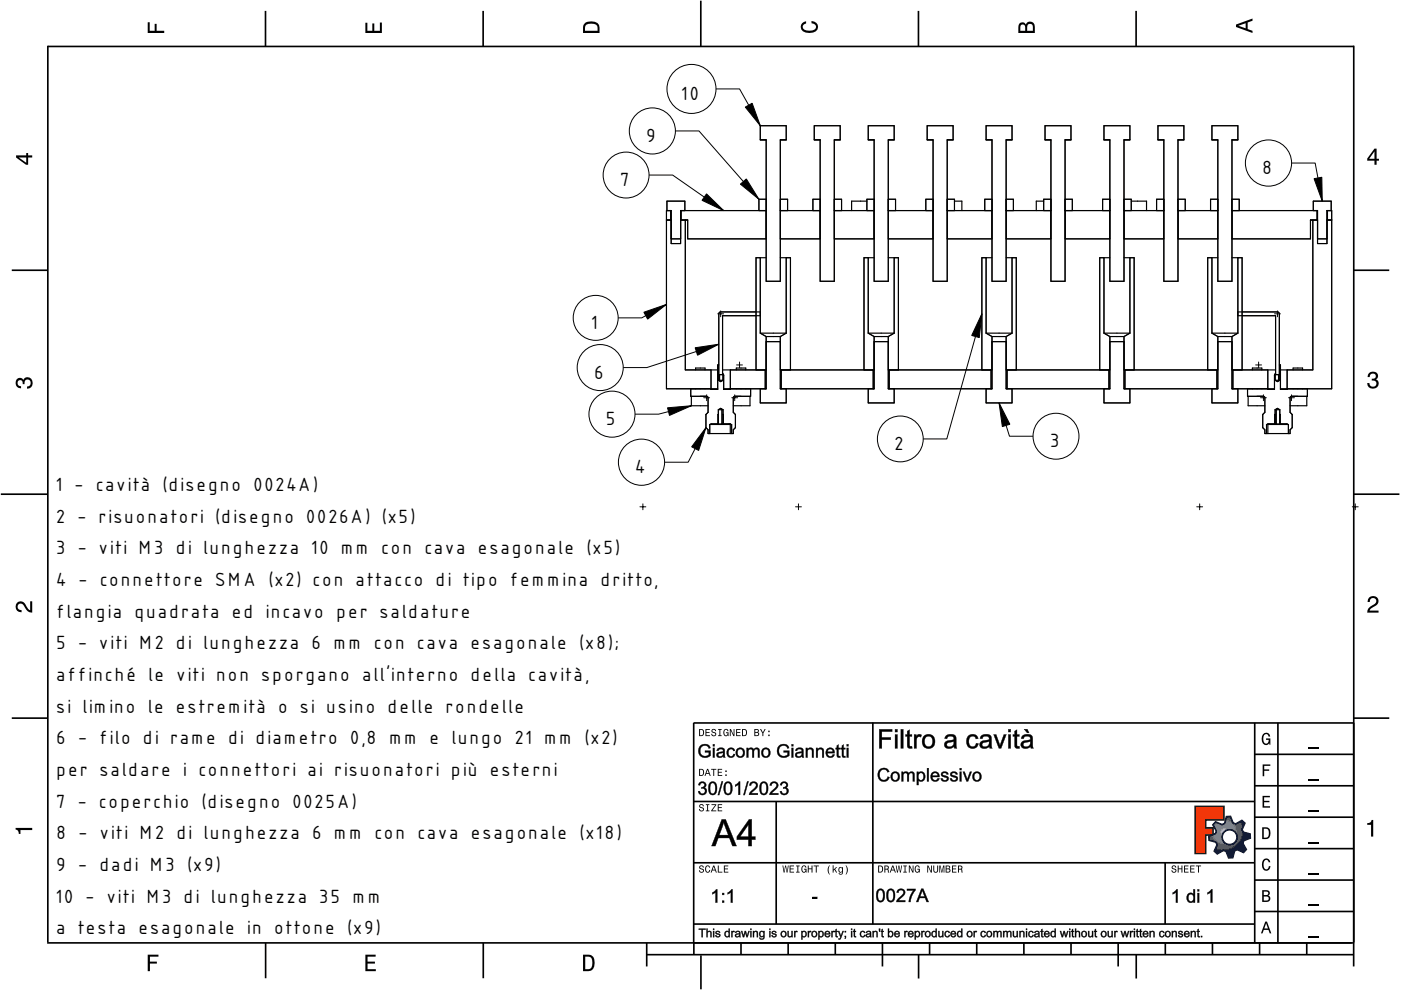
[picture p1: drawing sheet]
<svg xmlns="http://www.w3.org/2000/svg" width="297mm" height="210mm" viewBox="0 0 297 210" stroke-linecap="round" stroke-linejoin="round" font-family="sans-serif">
<defs><g id="words">
<g font-size="5">
<text x="144.6" y="21.2">10</text>
<text x="137.1" y="30.1">9</text>
<text x="131.6" y="39.5">7</text>
<text x="267.7" y="37">8</text>
<text x="125.4" y="69.8">1</text>
<text x="126" y="80.3">6</text>
<text x="128.5" y="90.2">5</text>
<text x="189.7" y="95.4">2</text>
<text x="222.7" y="94.9">3</text>
<text x="134.7" y="100.4">4</text>
<text x="12" y="104.1">1 - cavità (disegno 0024A)</text>
<text x="12" y="110.8">2 - risuonatori (disegno 0026A) (x5)</text>
<text x="12" y="117.5">3 - viti M3 di lunghezza 10 mm con cava esagonale (x5)</text>
<text x="12" y="124.2">4 - connettore SMA (x2) con attacco di tipo femmina dritto,</text>
<text x="12" y="130.9">flangia quadrata ed incavo per saldature</text>
<text x="12" y="137.7">5 - viti M2 di lunghezza 6 mm con cava esagonale (x8);</text>
<text x="12" y="144.4">affinché le viti non sporgano all'interno della cavità,</text>
<text x="12" y="151.1">si limino le estremità o si usino delle rondelle</text>
<text x="12" y="157.8">6 - filo di rame di diametro 0,8 mm e lungo 21 mm (x2)</text>
<text x="12" y="164.5">per saldare i connettori ai risuonatori più esterni</text>
<text x="12" y="171.2">7 - coperchio (disegno 0025A)</text>
<text x="12" y="178">8 - viti M2 di lunghezza 6 mm con cava esagonale (x18)</text>
<text x="12" y="184.7">9 - dadi M3 (x9)</text>
<text x="12" y="191.4">10 - viti M3 di lunghezza 35 mm</text>
<text x="12" y="198.1">a testa esagonale in ottone (x9)</text>
</g>
</g></defs>
<g fill="none" stroke="#000" stroke-width=".35">
<path d="M10.1 9.7v190.1M10.1 9.9h277M56.3 2.3v7.5M102.4 2.3v7.5M148.6 .1v9.8M194.7 2.3v7.5M240.9 2.3v7.5M287 9.7v195.2M2.5 57.3h7.5M287.1 57.3h7.4M.2 104.8h10M287 104.8h9.7"/>
<path d="M2.5 152.3h7.5M147 153.3h140.1M147.1 153.3v49.1M185.1 153.2v42.8M266 159.9h21M266 153.3v46.7M270.9 153.3v46.7M287.1 152.3h7.4M147 169.9h119M164.6 169.9v26M266 179.9h21M266 173.3h21"/>
<path d="M266 166.6h21M10 199.9h277.1M56.3 199.9v7.5M102.5 199.9v7.5M137.1 199.9v5M147 195.9h119M147 182.9h119M157.1 199.9v2.5M167.1 199.9v2.5M177.1 199.9v2.5M187.1 199.9v5M197.1 199.9v2.5"/>
<path d="M207.1 199.9v2.5M217.1 199.9v2.5M227.1 199.9v2.5M237.1 199.9v5M247 182.9v13M247.1 199.9v2.5M257.1 199.9v2.5M266 193.3h21M266 186.6h21M267.1 199.9v2.5M277.1 199.9v2.5M137.1 202.4h150"/>
<path d="M148.6 202.6v7.2M194.8 202.4v5.1M240.9 202.4v5.1"/>
</g>
<g fill="#000">
<path d="M31.3 4.7h.4v1.8h1.1v-1.4h.4v1.4h1.6v.5h-3.5z" fill-rule="evenodd"/>
<path d="M77.5 4.8h.4v1.7h1v-1.5h.5v1.5h1.1v-1.7h.5v2.2h-3.5z" fill-rule="evenodd"/>
<path d="M124.1 4.9a2.19 2.19 0 0 0-.5 2.1h3.5v-1.2a1.42 1.42 0 0 0-1.7-1.3zM124.3 5.2a2.14 2.14 0 0 1 2.3 .3l.1 1h-2.7l.1-1z" fill-rule="evenodd"/>
<path d="M170.1 4.9l.8-.4v.5a.7 .7 0 0 0-.7 .5 .7 .7 0 0 0 .3 .8 1.69 1.69 0 0 0 2.5-.6 .9 .9 0 0 0-.9-.8v-.5a1.24 1.24 0 0 1 1.3 1.1 1.24 1.24 0 0 1-1 1.4 2.22 2.22 0 0 1-2.5-.7l-.1-.5z" fill-rule="evenodd"/>
<path d="M216.1 5l-.2 .8v1.2h3.5v-1.3a.98 .98 0 0 0-.7-1.1 .98 .98 0 0 0-1.2 .6 .84 .84 0 0 0-1.4-.2zM216.4 5.3a.54 .54 0 0 1 .7-.1 .54 .54 0 0 1 .3 .6v.7h-1.1zM217.9 5.2a.62 .62 0 0 1 .7-.1 .62 .62 0 0 1 .4 .6v.8h-1.2z" fill-rule="evenodd"/>
<path d="M262.1 5.2v.5l3.5 1.3v-.5l-1.1-.3v-1.4l1.1-.4v-.5zM262.6 5.5l1.5-.6v1.1z" fill-rule="evenodd"/>
<path d="M3.4 32.9v.5l2.1 1.5h.5v-1.5h.8v-.5h-.8v-.5h-.4v.5zM4 33.4h1.6v1.1z" fill-rule="evenodd"/>
<path d="M291.4 31.5l-1.5 2.1v.5h1.5v.8h.5v-.8h.5v-.4h-.5v-2.2zM291.4 32.1v1.6h-1.1z" fill-rule="evenodd"/>
<path d="M3.6 80.4a.86 .86 0 0 1 1.4 .1 1.06 1.06 0 0 1 1.2-.5 1.06 1.06 0 0 1 .7 1.2 1.1 1.1 0 0 1-1.2 1.2v-.4a.71 .71 0 0 0 .8-1 .71 .71 0 0 0-1.3-.1v.6h-.4a.61 .61 0 0 0-.3-.8 .61 .61 0 0 0-.8 .2 .61 .61 0 0 0 .2 .8l.6 .2v.4a1.15 1.15 0 0 1-1.2-.6 1.15 1.15 0 0 1 .3-1.3z" fill-rule="evenodd"/>
<path d="M290.3 79.1a1.08 1.08 0 0 1 1.3-.2 1.08 1.08 0 0 1 .5 1.3l-.4 .2a1.06 1.06 0 0 1 .6 1.3 1.06 1.06 0 0 1-1.2 .7 1.1 1.1 0 0 1-1.2-1.2h.4a.71 .71 0 0 0 1 .8 .71 .71 0 0 0 .1-1.3h-.6v-.4a.61 .61 0 0 0 .8-.3 .61 .61 0 0 0-.2-.8 .61 .61 0 0 0-.8 .2l-.2 .5h-.4z" fill-rule="evenodd"/>
<path d="M3.6 127.8a1.22 1.22 0 0 1 2 .7l.4 .6 .4 .3v-1.9h.4v2.4a1.8 1.8 0 0 1-1.7-1.4 .71 .71 0 0 0-.9-.5 .71 .71 0 0 0-.5 .8 .71 .71 0 0 0 .9 .6v.4a1.18 1.18 0 0 1-1.2-.6 1.18 1.18 0 0 1 .2-1.4z" fill-rule="evenodd"/>
<path d="M290.3 126.7a1.18 1.18 0 0 1 1.9 .3 1.18 1.18 0 0 1-1 1.7l-.5 .3-.3 .5h1.9v.4h-2.4a1.8 1.8 0 0 1 1.4-1.7 .71 .71 0 0 0 .5-.9 .71 .71 0 0 0-.9-.5 .71 .71 0 0 0-.5 .8h-.4z" fill-rule="evenodd"/>
<path d="M148.2 154.6v1.5h.5a.77 .77 0 0 0 .6-.8 .77 .77 0 0 0-.6-.7zM148.4 154.8a.58 .58 0 0 1 .7 .5 .58 .58 0 0 1-.7 .6zM149.6 154.6v1.5h.9v-.2h-.7v-.5h.6v-.2h-.6v-.4h.7v-.2zM151 154.7a.53 .53 0 0 0 0 .6 .53 .53 0 0 0 .6 .2 .32 .32 0 0 1-.3 .5 .32 .32 0 0 1-.3-.4h-.2a.5 .5 0 0 0 .7 .5 .5 .5 0 0 0 .1-.8l-.4-.1a.28 .28 0 0 1-.1-.4 .28 .28 0 0 1 .4-.1 .28 .28 0 0 1 .1 .3h.2a.51 .51 0 0 0-.3-.4 .51 .51 0 0 0-.5 .1zM152.3 154.6v.2h.2v1.1h-.2v.2h.7v-.2h-.3v-1.1h.3v-.2zM153.5 154.7a.81 .81 0 0 0 .5 1.4l.3-.2 .2 .2v-.8h-.6v.1h.4l-.2 .5a.6 .6 0 0 1-.5-.6 .6 .6 0 0 1 .4-.6l.2 .3h.2l-.1-.3a.53 .53 0 0 0-.8 0zM154.7 154.6v1.5h.2v-1.3l.6 1.3h.2v-1.5h-.2v1.2l-.5-1.2zM156.1 154.6v1.5h.9v-.2h-.7v-.5h.6v-.2h-.6v-.4h.7v-.2zM157.3 154.6v1.5h.5a.77 .77 0 0 0 .6-.8 .77 .77 0 0 0-.6-.7zM157.5 154.8a.58 .58 0 0 1 .7 .5 .58 .58 0 0 1-.7 .6zM159.9 154.6v1.5h.6a.42 .42 0 0 0 .5-.3 .42 .42 0 0 0-.3-.5l.2-.2-.1-.4zM160.1 154.8h.3a.23 .23 0 0 1 .3 .2 .23 .23 0 0 1-.3 .2h-.3zM160.1 155.4h.4a.26 .26 0 0 1 .3 .2 .26 .26 0 0 1-.3 .3h-.4zM161.1 154.6l.5 .9v.6h.2v-.6l.5-.9h-.2l-.4 .7-.3-.7zM162.9 155.8v.3h.3v-.3zM162.9 154.9v.3h.3v-.3z" fill-rule="evenodd"/>
<path d="M267.8 155.7a.85 .85 0 0 1 .9-.3 .85 .85 0 0 1 .6 .8h-.3l-.1-.3a.49 .49 0 0 0-.4-.3 .49 .49 0 0 0-.5 .3 1.2 1.2 0 0 0 .4 1.8 .66 .66 0 0 0 .6-.8h-.6v-.3h.9v1.3h-.1l-.1-.3-.3 .3a.85 .85 0 0 1-1.2-.7v-1.1z" fill-rule="evenodd"/>
<path d="M3.3 175.5h3.5v.5h-2.5v.8h-.3a.77 .77 0 0 0-.7-.9z" fill-rule="evenodd"/>
<path d="M148.4 170.6a.53 .53 0 0 0 0 .6 .53 .53 0 0 0 .6 .2 .32 .32 0 0 1-.3 .5 .32 .32 0 0 1-.3-.4h-.2a.5 .5 0 0 0 .7 .6 .5 .5 0 0 0 .1-.9l-.4-.1a.28 .28 0 0 1-.1-.4 .28 .28 0 0 1 .4-.1 .28 .28 0 0 1 .1 .4h.2a.51 .51 0 0 0-.3-.5 .51 .51 0 0 0-.5 .1zM149.7 170.5v.2h.2v1.1h-.2v.2h.7v-.2h-.3v-1.1h.3v-.2zM150.8 170.5v.2h.8l-.8 1.3h1.1v-.2h-.9l.9-1.3zM152.2 170.5v1.5h.9v-.2h-.7v-.5h.6v-.2h-.6v-.4h.7v-.2z" fill-rule="evenodd"/>
<path d="M148.2 163v1.5h.5a.77 .77 0 0 0 .6-.7 .77 .77 0 0 0-.6-.8zM148.4 163.2a.57 .57 0 0 1 .7 .6 .57 .57 0 0 1-.7 .5zM149.9 163l-.5 1.5h.2l.1-.4h.6l.2 .4h.2l-.6-1.5zM150 163.2l.3 .7h-.5zM150.8 163v.2h.4v1.3h.2v-1.3h.5v-.2zM152.2 163v1.5h.9v-.2h-.7v-.5h.6v-.2h-.6v-.4h.7v-.2zM153.8 164.2v.3h.3v-.3zM153.8 163.4v.3h.3v-.3z" fill-rule="evenodd"/>
<path d="M253.4 171h6.1v2.8h-3.9v1.7h1.6v1.5h-1.6v4h-2.2z" fill-rule="evenodd"/>
<path d="M257.7 174.3l-.5 .6 .7 1.3-.2 .6-1.4 .5v.9l1.5 .4 .3 .5-.7 1.4 .7 .5 1.3-.7 .6 .2 .5 1.4 .9-.1 .3-1.4 .6-.3 1.4 .6 .5-.6-.7-1.3 .2-.6 1.4-.5-.1-.9-1.4-.4-.3-.5 .6-1.4-.6-.6-1.3 .8-.6-.2-.5-1.4h-.9l-.4 1.5-.5 .2zM259.1 177.5a1.6 1.6 0 0 1 3.2 0 1.6 1.6 0 0 1-3.2 0z" fill-rule="evenodd"/>
<path d="M267.7 168.7h1.5v.3h-1.2v.8h1.1v.3h-1.1v.8h1.3v.3h-1.6z" fill-rule="evenodd"/>
<path d="M267.7 162.1h1.6v.3h-1.3v.7h1.1v.3h-1.1v1.2h-.3z" fill-rule="evenodd"/>
<path d="M267.6 175.4v2.5h.8a1.37 1.37 0 0 0 .7-2.2 1.56 1.56 0 0 0-1.5-.3zM267.9 175.7a.98 .98 0 0 1 1.2 .7 .98 .98 0 0 1-.7 1.2h-.5z" fill-rule="evenodd"/>
<path d="M289.9 174.5a.77 .77 0 0 0 .9-.6h.4v3.5h-.5v-2.5h-.8z" fill-rule="evenodd"/>
<path d="M148.4 183.6a.53 .53 0 0 0 0 .6 .53 .53 0 0 0 .6 .2 .32 .32 0 0 1-.3 .5 .32 .32 0 0 1-.3-.4h-.2a.5 .5 0 0 0 .7 .6 .5 .5 0 0 0 .1-.9l-.4-.1a.28 .28 0 0 1-.1-.4 .28 .28 0 0 1 .4-.1 .28 .28 0 0 1 .1 .4h.2a.51 .51 0 0 0-.3-.5 .51 .51 0 0 0-.5 .1zM149.6 183.7l-.1 .2a.67 .67 0 0 0 .1 .9 .67 .67 0 0 0 .8 .1l.2-.4h-.2l-.2 .3a.6 .6 0 0 1-.5-.5 .6 .6 0 0 1 .4-.6l.3 .3h.2l-.2-.4a.5 .5 0 0 0-.8 .1zM151.2 183.5l-.5 1.5h.2l.1-.4h.6l.2 .4h.2l-.6-1.5zM151.3 183.7l.3 .7h-.5zM152.2 183.5v1.5h1v-.2h-.8v-1.3zM153.5 183.5v1.5h.9v-.2h-.7v-.5h.6v-.2h-.6v-.4h.7v-.2z" fill-rule="evenodd"/>
<path d="M165.9 183.5l.3 1.5h.1l.3-1.3 .2 1.3h.2l.2-1.5h-.1l-.2 1.3-.2-1.3h-.2l-.2 1.3-.2-1.3zM167.4 183.5v1.5h1v-.2h-.8v-.5h.7v-.2h-.7v-.4h.7v-.2zM168.8 183.5v.2h.3v1.1h-.3v.2h.7v-.2h-.2v-1.1h.2v-.2zM170.1 183.7a.82 .82 0 0 0 .5 1.3l.3-.2 .1 .2v-.8h-.5v.2h.3l-.2 .4a.6 .6 0 0 1-.5-.5 .6 .6 0 0 1 .5-.6l.2 .3h.2l-.2-.4a.53 .53 0 0 0-.7 .1zM171.3 183.5v1.5h.2v-.7h.6v.7h.2v-1.5h-.2v.6h-.6v-.6zM172.5 183.5v.2h.5v1.3h.2v-1.3h.4v-.2zM175.8 183.5a1.35 1.35 0 0 0 .2 1.9 1.84 1.84 0 0 1 0-1.9zM176.5 183.5v1.5h.2v-.4l.2-.2 .4 .6h.2l-.4-.7 .4-.5h-.2l-.6 .6v-.9zM177.9 184a.59 .59 0 0 0-.2 .7 .59 .59 0 0 0 .7 .3l.1-.2a.31 .31 0 0 1-.1 .5 .31 .31 0 0 1-.4-.2h-.2a.47 .47 0 0 0 .5 .4 .47 .47 0 0 0 .4-.5v-1.2h-.2v.2l-.3-.2zM178 184.1l.1-.1a.42 .42 0 0 1 .4 .4 .42 .42 0 0 1-.4 .5l-.1-.3zM179.3 183.5a1.85 1.85 0 0 1 0 1.9 1.22 1.22 0 0 0 0-1.9z" fill-rule="evenodd"/>
<path d="M186.2 183.5v1.5h.5a.77 .77 0 0 0 .6-.7 .77 .77 0 0 0-.6-.8zM186.4 183.7a.58 .58 0 0 1 .6 .6 .58 .58 0 0 1-.6 .5zM187.5 183.5v1.5h.2v-.6a.45 .45 0 0 1 .5 .1 .45 .45 0 0 1 .1 .5h.2l-.2-.7a.42 .42 0 0 0 .1-.5 .42 .42 0 0 0-.4-.3zM187.7 183.7h.2a.26 .26 0 0 1 .4 .3 .26 .26 0 0 1-.4 .2h-.2zM189.2 183.5l-.6 1.5h.2l.2-.4h.6l.1 .4h.2l-.5-1.5zM189.3 183.7l.2 .7h-.4zM189.9 183.5l.3 1.5h.2l.2-1.3 .2 1.3h.2l.3-1.5h-.2l-.2 1.3-.2-1.3h-.2l-.2 1.3-.2-1.3zM191.5 183.5v.2h.3v1.1h-.3v.2h.8v-.2h-.3v-1.1h.3v-.2zM192.7 183.5v1.5h.2v-1.2l.5 1.2h.3v-1.5h-.2v1.2l-.6-1.2zM194.1 183.7a.81 .81 0 0 0 .5 1.3l.3-.2 .1 .2v-.8h-.5v.2h.3l-.2 .4a.6 .6 0 0 1-.5-.5 .6 .6 0 0 1 .5-.6l.2 .3h.2l-.2-.4a.53 .53 0 0 0-.7 .1zM196.6 183.5v1.5h.2v-1.2l.6 1.2h.2v-1.5h-.2v1.2l-.6-1.2zM197.9 183.5v.9a.52 .52 0 0 0 .5 .6 .52 .52 0 0 0 .5-.6v-.9h-.2v.9a.33 .33 0 0 1-.3 .5 .33 .33 0 0 1-.3-.5v-.9zM199.2 183.5v1.5h.1v-1.4l.3 1.4h.2l.3-1.4v1.4h.1v-1.5h-.2l-.3 1.3-.3-1.3zM200.5 183.5v1.5h.6a.42 .42 0 0 0 .4-.3 .42 .42 0 0 0-.2-.5l.2-.2-.1-.4zM200.7 183.7h.3a.23 .23 0 0 1 .3 .2 .23 .23 0 0 1-.3 .2h-.3zM200.7 184.3h.3a.26 .26 0 0 1 .3 .3 .26 .26 0 0 1-.3 .2h-.3zM201.8 183.5v1.5h1v-.2h-.8v-.5h.7v-.2h-.7v-.4h.8v-.2zM203.1 183.5v1.5h.2v-.6a.45 .45 0 0 1 .5 .1 .45 .45 0 0 1 .1 .5h.2l-.2-.7a.42 .42 0 0 0 .1-.5 .42 .42 0 0 0-.4-.3zM203.3 183.7h.3a.26 .26 0 0 1 .3 .3 .26 .26 0 0 1-.4 .2h-.2z" fill-rule="evenodd"/>
<path d="M248.5 183.6a.53 .53 0 0 0 0 .6 .53 .53 0 0 0 .6 .2 .32 .32 0 0 1-.2 .5 .32 .32 0 0 1-.3-.4h-.2a.5 .5 0 0 0 .6 .6 .5 .5 0 0 0 .2-.9l-.4-.1a.28 .28 0 0 1-.1-.4 .28 .28 0 0 1 .3-.1 .28 .28 0 0 1 .2 .4h.2a.51 .51 0 0 0-.3-.5 .51 .51 0 0 0-.6 .1zM249.7 183.5v1.5h.2v-.7h.6v.7h.2v-1.5h-.2v.6h-.6v-.6zM251 183.5v1.5h1v-.2h-.8v-.5h.7v-.2h-.7v-.4h.8v-.2zM252.3 183.5v1.5h1v-.2h-.8v-.5h.7v-.2h-.7v-.4h.8v-.2zM253.5 183.5v.2h.5v1.3h.2v-1.3h.5v-.2z" fill-rule="evenodd"/>
<path d="M268.3 195.4l-1 2.5h.4l.2-.7h1l.3 .7h.3l-.9-2.5zM268.4 195.8l.4 1.1h-.7z" fill-rule="evenodd"/>
<path d="M267.6 188.7v2.5h1a.7 .7 0 0 0 .7-.5 .7 .7 0 0 0-.4-.8 .61 .61 0 0 0 .3-.8 .61 .61 0 0 0-.7-.4zM267.9 189h.6a.38 .38 0 0 1 .4 .4 .38 .38 0 0 1-.5 .4h-.5zM267.9 190.1h.6a.44 .44 0 0 1 .5 .4 .44 .44 0 0 1-.5 .4h-.6z" fill-rule="evenodd"/>
<path d="M267.8 182.3a.85 .85 0 0 1 .9-.3 .85 .85 0 0 1 .6 .8h-.3l-.1-.2a.47 .47 0 0 0-.4-.3 .47 .47 0 0 0-.4 .3 1.21 1.21 0 0 0 .4 1.7 .64 .64 0 0 0 .5-.7h.4a.89 .89 0 0 1-.8 1 .89 .89 0 0 1-1-.7v-1.1z" fill-rule="evenodd"/>
<path d="M31.3 202.4h2.3v.4h-1.8v1.1h1.5v.4h-1.5v1.6h-.5z" fill-rule="evenodd"/>
<path d="M77.5 202.4h2.1v.4h-1.7v1.1h1.6v.4h-1.6v1.2h1.8v.4h-2.2z" fill-rule="evenodd"/>
<path d="M123.6 202.4v3.5h1.2a1.42 1.42 0 0 0 1.3-1.7 1.38 1.38 0 0 0-1.3-1.8zM124.1 202.8l1 .1a1.89 1.89 0 0 1 0 2.5l-1 .1z" fill-rule="evenodd"/>
</g>
<path d="M277.3 158.6h2.2M277.3 178.6h2.2M277.3 172h2.2M277.3 165.3h2.2M277.3 198.6h2.2M277.3 192h2.2M277.3 185.3h2.2" fill="none" stroke="#000" stroke-width=".25"/>
<g fill="#000">
<path d="M172.3 190.2h1v.3h-1z"/>
<path d="M148.5 158a1.42 1.42 0 0 1 1.5-.1l.4 .2 .3 .5-.4 .1a.92 .92 0 0 0-.9-.6 .92 .92 0 0 0-.8 .5v.1a1.27 1.27 0 0 0 .4 1.5l.6 .1 .7-.3v-.5h-.9v-.4h1.3v1.1a1.65 1.65 0 0 1-2.5-.2l-.1-1.1zM148.6 158.1a1.57 1.57 0 0 0 .2 2.4l.9 .1 1-.4v-1h-1.2v.3h.8v.5a1.15 1.15 0 0 1-1.6 0 1.15 1.15 0 0 1 0-1.6l.5-.3h.5l.5 .2 .1 .4 .3-.1-.2-.4a1.39 1.39 0 0 0-1.8-.1zM151.1 157.8h.4v.4h-.4zM151.2 157.8v.4h.3v-.4zM151.1 158.5h.4v2.1h-.4zM151.2 158.6v2h.3v-2zM152.1 158.8l.8-.3 .7 .2 .2 1.9h-.4l-.1-.2a.94 .94 0 0 1-1.2 .1l-.2-.4 .1-.4 .4-.2 .9-.2a.5 .5 0 0 0-.5-.4 .5 .5 0 0 0-.5 .3h-.4zM152.1 158.8l-.1 .4h.3l.1-.3 .4-.1 .5 .2 .1 .3-1 .2a.62 .62 0 0 0-.4 .8l.6 .3h.4l.4-.3v.3h.4l-.3-1.8a1.12 1.12 0 0 0-1.4 0zM152.4 159.9a.38 .38 0 0 0 .1 .5 .38 .38 0 0 0 .5-.1l.3-.2v-.5zM152.4 159.8l.9-.2a.63 .63 0 0 1-.2 .7 .63 .63 0 0 1-.8 0l-.1-.2zM154.4 158.7h.1a.8 .8 0 0 1 1 0l.4 .5-.5 .1-.1-.4a.69 .69 0 0 0-.8 .7 .69 .69 0 0 0 .8 .6l.2-.4 .3 .1a.85 .85 0 0 1-.5 .8 .85 .85 0 0 1-1-.3 1.35 1.35 0 0 1 .1-1.7zM154.4 158.8a1.02 1.02 0 0 0-.2 1.3 1.02 1.02 0 0 0 1.4 .4l.2-.6h-.3a.5 .5 0 0 1-.3 .5 .5 .5 0 0 1-.6-.2l-.2-.6 .2-.6a.48 .48 0 0 1 .5-.2 .48 .48 0 0 1 .4 .4h.3a.85 .85 0 0 0-1.4-.4zM156.3 158.7l.7-.2 .6 .3a1.03 1.03 0 0 1-.2 1.8 1.03 1.03 0 0 1-1.4-1zM156.3 158.8a1.44 1.44 0 0 0 0 1.6l.8 .2 .3-.1 .4-.3a1.11 1.11 0 0 0-.8-1.6zM156.6 159l-.2 .6 .1 .6 .5 .1 .4-.1 .2-.6-.2-.6-.4-.1zM156.5 159l.5-.2a.69 .69 0 0 1 .6 1 .67 .67 0 0 1-.9 .5 .67 .67 0 0 1-.4-1zM158.3 158.5h.4v.4l.1-.3 .6-.1 .4 .4a.67 .67 0 0 1 .8-.4 .67 .67 0 0 1 .5 .7v1.4h-.4v-1.6l-.2-.1a.49 .49 0 0 0-.6 .5v1.2h-.4l-.1-1.7a.5 .5 0 0 0-.6 .1 .5 .5 0 0 0-.1 .6v1h-.4zM158.3 158.6v2h.3l.1-1.5 .4-.3 .4 .3v1.5h.3v-1.2l.2-.4a.42 .42 0 0 1 .5-.2 .42 .42 0 0 1 .2 .5v1.3h.3l-.1-1.9a.77 .77 0 0 0-1.1 .3 .65 .65 0 0 0-.6-.4 .65 .65 0 0 0-.6 .4v-.4zM161.7 158.7a1.05 1.05 0 0 1 1.4 .2 1.05 1.05 0 0 1 0 1.4 1.05 1.05 0 0 1-1.4 .1l-.3-.8zM161.7 158.8a1.04 1.04 0 0 0-.2 1.3 1.04 1.04 0 0 0 1.3 .4l.4-.3 .1-.4-.2-1a1.14 1.14 0 0 0-1.4 0zM162 159a.71 .71 0 0 0-.2 .9 .71 .71 0 0 0 .9 .3l.2-.4-.1-.8-.4-.1zM161.9 159l.5-.2a.69 .69 0 0 1 .6 1 .58 .58 0 0 1-.4 .6 .58 .58 0 0 1-.7-.2l-.2-.6zM165.2 158a1.42 1.42 0 0 1 1.5-.1l.4 .2 .2 .5-.4 .1-.1-.4a1.04 1.04 0 0 0-1.6 .3l.1 .1a1.27 1.27 0 0 0 .3 1.5l.7 .1 .7-.3v-.5h-.9v-.4h1.3v1.1a1.51 1.51 0 0 1-2 .2 1.51 1.51 0 0 1-.5-1.9zM165.2 158.1a1.73 1.73 0 0 0-.3 1.9l.5 .5h1.4l.5-.3v-1h-1.1v.3h.8v.5a1.15 1.15 0 0 1-1.7 0 1.15 1.15 0 0 1 .1-1.6l.4-.3h.6l.4 .2 .2 .4 .3-.1-.3-.4a1.39 1.39 0 0 0-1.8-.1zM167.8 157.8h.4v.4h-.4zM167.8 157.8v.4h.4v-.4zM167.8 158.5h.4v2.1h-.4zM167.8 158.6v2h.4v-2zM168.8 158.8l.8-.3 .6 .2 .3 1.9h-.4l-.1-.2a.94 .94 0 0 1-1.3 .1l-.2-.4 .2-.4 .4-.2 .9-.2a.5 .5 0 0 0-.5-.4 .5 .5 0 0 0-.5 .3h-.4zM168.8 158.8l-.2 .4h.4l.1-.3 .4-.1 .5 .2v.3l-.9 .2a.62 .62 0 0 0-.4 .8l.6 .3h.4l.3-.3 .1 .3h.3l-.2-1.8a1.12 1.12 0 0 0-1.4 0zM169.1 159.9h-.1a.38 .38 0 0 0 .2 .5 .38 .38 0 0 0 .5-.1l.2-.2 .1-.5zM169 159.8l1-.2a.63 .63 0 0 1-.2 .7 .63 .63 0 0 1-.8 0l-.1-.2zM170.8 158.5h.4v.4a.74 .74 0 0 1 .9-.4 .74 .74 0 0 1 .4 .9v1.2h-.4v-1.2a.46 .46 0 0 0-.5-.6 .46 .46 0 0 0-.4 .7v1.1h-.4zM170.9 158.6v2h.3v-1.5l.5-.3 .5 .2v1.6h.3l-.1-1.8-.2-.2h-.6l-.5 .4 .1-.4zM173 158.5h.4l-.1 .4a.74 .74 0 0 1 .9-.4 .74 .74 0 0 1 .5 .9v1.2h-.4v-1.2a.46 .46 0 0 0-.5-.6 .46 .46 0 0 0-.4 .7v1.1h-.4zM173 158.6v2h.4v-1.5l.5-.3 .4 .2v1.6h.4l-.1-1.8-.3-.2h-.6l-.4 .4v-.4zM175.3 158.8a.87 .87 0 0 1 1.4 0l.3 .5v.4h-1.5a.61 .61 0 0 0 .9 .6l.2-.4 .3 .1a.84 .84 0 0 1-1.1 .7 1.17 1.17 0 0 1-.5-1.9zM175.4 158.8l-.3 .8 .2 .8a1.24 1.24 0 0 0 1.3 .1l.3-.5h-.3a.53 .53 0 0 1-.4 .4 .53 .53 0 0 1-.6-.2l-.2-.6 1.5 .1a1.1 1.1 0 0 0-.9-1.1zM175.7 159l-.2 .4h1a.52 .52 0 0 0-.3-.5 .52 .52 0 0 0-.5 .1zM175.6 158.9v.1a.5 .5 0 0 1 .9 0l.1 .4h-1.2zM177.4 158.1l.4-.3v.8l.4-.1v.4h-.4v1.3l.3 .1 .1 .3-.5 .1-.3-.3v-1.6l-.3 .1v-.4l.3 .1zM177.4 158.1l.1 .5h-.3v.2h.3v1.6l.1 .2h.6l-.1-.3h-.3l-.1-.3v-1.2h.4v-.2h-.4l.1-.7zM178.5 158.1l.4-.3v.8l.3-.1v.4h-.3v1.3l.3 .1 .1 .3-.5 .1-.3-.3v-1.6l-.3 .1v-.4l.3 .1zM178.5 158.1l.1 .5h-.3v.2h.3v1.6l.1 .2h.5v-.3h-.3l-.1-.3v-1.2h.4v-.2h-.4l.1-.7zM179.5 157.8h.4v.4h-.4zM179.5 157.8v.4h.4v-.4zM179.5 158.5h.4v2.1h-.4zM179.5 158.6v2h.4v-2z"/>
<path d="M148.5 158.1a1.28 1.28 0 0 1 2.1 .5l-.3 .1a1.01 1.01 0 0 0-1.4-.5 1.01 1.01 0 0 0-.4 1.4 1.1 1.1 0 0 0 1.8 .4v-.5h-.8v-.3h1.2v1a1.51 1.51 0 0 1-2.2 .1 1.51 1.51 0 0 1 0-2.2zM151.2 157.8h.3v.4h-.3zM151.2 158.6h.3v2h-.3zM152.1 158.8a.87 .87 0 0 1 1-.3 .87 .87 0 0 1 .6 .8l.1 1.3h-.4l-.1-.2a.74 .74 0 0 1-.9 .3 .74 .74 0 0 1-.4-.9l.4-.3 .9-.2a.51 .51 0 0 0-.4-.5 .51 .51 0 0 0-.6 .4h-.3zM152.4 159.8a.36 .36 0 0 0 0 .5 .36 .36 0 0 0 .5 .1l.4-.3v-.5zM154.4 158.8a.86 .86 0 0 1 1.4 .4h-.3a.55 .55 0 0 0-.7-.3 .55 .55 0 0 0-.4 .7 .56 .56 0 0 0 .4 .7 .56 .56 0 0 0 .7-.4h.3a.94 .94 0 0 1-1.2 .7 .94 .94 0 0 1-.5-1.4zM156.3 158.8a1.01 1.01 0 0 1 1.4 .1 1.01 1.01 0 0 1-.1 1.5 1.01 1.01 0 0 1-1.5-.2l-.1-1zM156.5 159a.75 .75 0 0 0-.1 .9 .75 .75 0 0 0 .9 .4 .73 .73 0 0 0 .3-1 .73 .73 0 0 0-1.1-.3zM158.3 158.6h.3v.3a.68 .68 0 0 1 1.2 0 .66 .66 0 0 1 .8-.4 .66 .66 0 0 1 .4 .7v1.4h-.3v-1.3a.45 .45 0 0 0-.5-.5 .45 .45 0 0 0-.4 .6v1.2h-.3v-1.3a.46 .46 0 0 0-.6-.4 .46 .46 0 0 0-.3 .7v1h-.3zM161.7 158.8a1.01 1.01 0 0 1 1.5 .1 1.01 1.01 0 0 1-.2 1.5 1.01 1.01 0 0 1-1.5-.2v-1zM161.9 159a.75 .75 0 0 0-.1 .9 .75 .75 0 0 0 .9 .4 .73 .73 0 0 0 .3-1 .73 .73 0 0 0-1.1-.3zM165.2 158.1a1.28 1.28 0 0 1 2.1 .5l-.3 .1a1.01 1.01 0 0 0-1.4-.5 1.01 1.01 0 0 0-.4 1.4 1.1 1.1 0 0 0 1.8 .4v-.5h-.8v-.3h1.1v1a1.51 1.51 0 0 1-2.2 .1 1.51 1.51 0 0 1 .1-2.2zM167.8 157.8h.4v.4h-.4zM167.8 158.6h.4v2h-.4zM168.8 158.8a.87 .87 0 0 1 .9-.3 .87 .87 0 0 1 .6 .8l.1 1.3h-.3l-.1-.2a.74 .74 0 0 1-.9 .3 .74 .74 0 0 1-.4-.9l.4-.3 .9-.2a.51 .51 0 0 0-.5-.5 .51 .51 0 0 0-.5 .4h-.4zM169.1 159.8a.36 .36 0 0 0 0 .5 .36 .36 0 0 0 .4 .1l.4-.3 .1-.5zM170.9 158.6h.3v.3a.72 .72 0 0 1 .8-.3 .72 .72 0 0 1 .5 .8v1.2h-.3v-1.2a.5 .5 0 0 0-.6-.6 .5 .5 0 0 0-.4 .7v1.1h-.3zM173 158.6h.3v.3a.72 .72 0 0 1 .9-.3 .72 .72 0 0 1 .5 .8v1.2h-.4v-1.2a.5 .5 0 0 0-.5-.6 .5 .5 0 0 0-.4 .7v1.1h-.4zM175.3 158.8a.94 .94 0 0 1 1.2-.2 .94 .94 0 0 1 .4 1.1h-1.5a.59 .59 0 0 0 .5 .6 .59 .59 0 0 0 .7-.3h.3a1 1 0 0 1-1.4 .5 1 1 0 0 1-.3-1.5zM175.6 159l-.1 .4h1.1a.56 .56 0 0 0-.3-.5 .56 .56 0 0 0-.7 .1zM177.4 158.1l.4-.2v.7h.3v.2h-.3v1.2v.3h.3l.1 .3a.51 .51 0 0 1-.6 0 .51 .51 0 0 1-.2-.6v-1.2h-.2v-.2h.2zM178.5 158.1l.4-.2v.7h.3v.2h-.3v1.2v.3h.3v.3a.51 .51 0 0 1-.5 0 .51 .51 0 0 1-.2-.6v-1.2h-.2v-.2h.2zM179.5 157.8h.4v.4h-.4zM179.5 158.6h.4v2h-.4z"/>
<path d="M186.4 154.6h2.8v.6l-2.2-.1v1.3l1.9-.1v.6l-1.9-.1v1.9h-.6zM186.4 154.6v4.1h.6l-.1-1.9h2v-.4h-2v-1.3h2.2v-.5zM189.7 154.6h.6v.6h-.6zM189.8 154.6v.6h.5v-.6zM189.7 155.7h.6v3h-.6zM189.8 155.7v3h.5v-3zM191 154.6h.5v4.1h-.5zM191 154.6v4.1h.5v-4.1zM192.3 155l.6-.3-.1 1h.6v.5l-.6-.1 .1 2 .5 .1 .1 .5a.79 .79 0 0 1-.9-.1 .79 .79 0 0 1-.3-.8l.1-1.7-.4 .1v-.5h.4zM192.4 155v.8l-.4-.1v.4h.4v2.3l.2 .2 .8 .1-.1-.5a.35 .35 0 0 1-.4 0 .35 .35 0 0 1-.1-.4v-1.7h.5v-.4l-.5 .1v-1.1zM193.8 155.7h.5v.5l.4-.5h.5l.2 .1-.2 .6a.55 .55 0 0 0-.8 .2l-.1 2.1h-.5zM193.8 155.7v3h.5v-1.8l.1-.5 .5-.2 .3 .1 .2-.4a.76 .76 0 0 0-1.2 .3l.1-.5zM195.9 156l1-.4 .5 .1 .5 .4a1.53 1.53 0 0 1 .2 2 1.53 1.53 0 0 1-2 .4 1.79 1.79 0 0 1-.2-2.5zM196 156a2 2 0 0 0-.1 2.3l1 .4 .7-.2 .5-.5a1.67 1.67 0 0 0-.9-2.3l-.7 .1zM196.3 156.4l-.2 .8 .2 .8 .6 .3 .6-.3a1.21 1.21 0 0 0-.6-1.9zM196.2 156.3l.7-.3 .6 .3a1.15 1.15 0 0 1 .3 1.3 1.15 1.15 0 0 1-1.2 .7 1.33 1.33 0 0 1-.4-2zM200.6 155.9l1-.3 .6 .1 .4 .3 .2 .4v1.9l.2 .4h-.7v-.4a1.27 1.27 0 0 1-2.1-.2v-.4l.3-.5 1.7-.4a.75 .75 0 0 0-.6-.7 .75 .75 0 0 0-.8 .6l-.6-.1zM200.6 156l-.3 .6h.5l.1-.3 .4-.2 .8 .1a.36 .36 0 0 1 .2 .4 .36 .36 0 0 1-.3 .3l-1.1 .2a.84 .84 0 0 0-.4 1.4l.7 .2 .5-.1 .6-.4 .1 .5h.5l-.2-.6v-1.8a1.37 1.37 0 0 0-2.1-.3zM200.9 157.6l-.1 .3 .1 .3 .4 .1 .5-.1 .4-.3v-.7zM200.9 157.5l1.4-.4a.92 .92 0 0 1-.4 1.1 .92 .92 0 0 1-1.2-.1zM205.3 156l.7-.3 .8 .1 .4 .3 .2 .5-.5 .1a.78 .78 0 0 0-1-.6 .78 .78 0 0 0-.5 1.1l.2 .9 .6 .2 .5-.2 .2-.6 .5 .1a1.31 1.31 0 0 1-1.5 1.1 1.31 1.31 0 0 1-1-1.5l.1-.8zM205.4 156a1.98 1.98 0 0 0-.1 2.3l.9 .4 .6-.1 .2-.2 .4-.7-.4-.1a.78 .78 0 0 1-.8 .8 .78 .78 0 0 1-.8-.8l.1-1.1 .3-.3 .6-.1 .4 .2 .1 .4 .5-.1a1.22 1.22 0 0 0-2-.6zM208.1 155.9l1-.3 .6 .1 .4 .3 .1 .4v1.9l.2 .4h-.6v-.4a1.27 1.27 0 0 1-2.1-.2v-.4l.3-.5 1.7-.4a.75 .75 0 0 0-.7-.7 .75 .75 0 0 0-.7 .6l-.6-.1zM208.1 156l-.3 .6h.5l.1-.3 .4-.2 .8 .1a.36 .36 0 0 1 .2 .4 .36 .36 0 0 1-.3 .3l-1.1 .2a.84 .84 0 0 0-.5 1.4l.8 .2 .5-.1 .6-.4 .1 .5h.5l-.2-.6v-1.8a1.37 1.37 0 0 0-2.1-.3zM208.4 157.6l-.1 .3 .1 .3 .4 .1 .5-.1 .3-.3 .1-.7zM208.3 157.5l1.5-.4a.92 .92 0 0 1-.4 1.1 .92 .92 0 0 1-1.2-.1zM210.6 155.7h.6l.8 2.4 .8-2.4h.6l-1.1 3h-.5zM210.7 155.7l1.1 3h.4l1.2-3h-.6l-.8 2.5-.8-2.5zM213.8 154.6h.5v.6h-.5zM213.8 154.6v.6h.5v-.6zM213.8 155.7h.5v3h-.5zM213.8 155.7v3h.5v-3zM215.1 155l.6-.3-.1 1h.5v.5l-.5-.1v2l.5 .1 .1 .5a.79 .79 0 0 1-.8-.1 .79 .79 0 0 1-.3-.8v-1.7l-.4 .1v-.5h.4zM215.1 155l.1 .8-.4-.1v.4h.4v2.3l.2 .2 .8 .1-.1-.5a.35 .35 0 0 1-.4 0 .35 .35 0 0 1-.1-.4v-1.7h.5v-.4l-.5 .1v-1.1zM216.8 155.9l1-.3 .6 .1 .4 .3 .2 .4v1.9l.2 .4h-.6l-.1-.4a1.27 1.27 0 0 1-2.1-.2v-.4l.4-.5 1.7-.4a.75 .75 0 0 0-.7-.7 .75 .75 0 0 0-.8 .6l-.5-.1zM216.9 156l-.4 .6h.5l.1-.3 .4-.2 .8 .1a.36 .36 0 0 1 .2 .4 .36 .36 0 0 1-.3 .3l-1.1 .2a.84 .84 0 0 0-.4 1.4l.7 .2 .6-.1 .5-.4 .1 .5h.5l-.2-.6v-1.8a1.37 1.37 0 0 0-2-.3zM217.1 157.6l-.1 .3 .1 .3 .4 .1 .5-.1 .4-.3 .1-.7zM217.1 157.5l1.4-.4a.92 .92 0 0 1-.4 1.1 .92 .92 0 0 1-1.1-.1zM217.1 154.6h.7l.4 .8h-.4zM217.2 154.6l.6 .8h.4l-.4-.8z"/>
<path d="M186.4 154.6h2.7v.5h-2.1v1.3h1.9v.4h-1.9v1.9h-.6zM189.8 154.6h.5v.6h-.5zM189.8 155.7h.5v3h-.5zM191 154.6h.5v4.1h-.5zM192.4 155l.4-.3v1h.5v.4h-.5v1.7a.33 .33 0 0 0 .2 .4 .33 .33 0 0 0 .3 0l.1 .5a.73 .73 0 0 1-.8-.1 .73 .73 0 0 1-.2-.8v-1.7h-.4v-.4h.4zM193.8 155.7h.5v.5a.71 .71 0 0 1 1.1-.4l-.2 .5a.65 .65 0 0 0-.7 .1 .65 .65 0 0 0-.2 .7v1.6h-.5zM196 156a1.48 1.48 0 0 1 2.2 1 1.48 1.48 0 0 1-1.9 1.6 1.69 1.69 0 0 1-.3-2.6zM196.3 156.4a1.12 1.12 0 0 0-.3 1.2 1.12 1.12 0 0 0 1.1 .7 1.13 1.13 0 0 0 .6-1.3 1.13 1.13 0 0 0-1.1-.9zM200.6 156a1.41 1.41 0 0 1 2.1 .3l.2 2.4h-.5l-.1-.4a1.2 1.2 0 0 1-2.1-.4 1.27 1.27 0 0 1 1.5-1h.3a.41 .41 0 0 0 .2-.5 .41 .41 0 0 0-.4-.3l-.8 .1-.2 .4h-.5zM200.9 157.5a.54 .54 0 0 0 0 .8 .54 .54 0 0 0 .8 0 .9 .9 0 0 0 .5-1.1zM205.3 156a1.24 1.24 0 0 1 2.1 .6l-.5 .1a.8 .8 0 0 0-1-.6 .8 .8 0 0 0-.5 1.1 .81 .81 0 0 0 .6 1.1 .81 .81 0 0 0 1-.7l.4 .1a1.32 1.32 0 0 1-1.6 1 1.32 1.32 0 0 1-.9-1.8zM208.1 156a1.41 1.41 0 0 1 2.1 .3l.2 2.4h-.5l-.1-.4a1.2 1.2 0 0 1-2.1-.4 1.27 1.27 0 0 1 1.5-1h.3a.41 .41 0 0 0 .2-.5 .41 .41 0 0 0-.5-.3l-.7 .1-.2 .4h-.5zM208.4 157.5a.54 .54 0 0 0 0 .8 .54 .54 0 0 0 .8 0 .9 .9 0 0 0 .5-1.1zM210.7 155.7h.5l.8 2.4 .8-2.4h.6l-1.2 3h-.4zM213.8 154.6h.5v.6h-.5zM213.8 155.7h.5v3h-.5zM215.1 155l.5-.3v1h.5v.4h-.5v1.7a.33 .33 0 0 0 .1 .4 .33 .33 0 0 0 .4 0l.1 .5a.73 .73 0 0 1-.8-.1 .73 .73 0 0 1-.3-.8v-1.7h-.3v-.4h.3zM216.8 156a1.41 1.41 0 0 1 2.1 .3l.2 2.4h-.5l-.1-.4a1.2 1.2 0 0 1-2.1-.4 1.27 1.27 0 0 1 1.5-1h.3a.41 .41 0 0 0 .2-.5 .41 .41 0 0 0-.4-.3l-.8 .1-.2 .4h-.5zM217.1 157.5a.54 .54 0 0 0 .1 .8 .54 .54 0 0 0 .7 0 .9 .9 0 0 0 .6-1.1zM217.2 154.6h.6l.4 .8h-.4z"/>
<path d="M148.3 165.9a.75 .75 0 0 1 1-.1 .63 .63 0 0 1 .5 .6 .63 .63 0 0 1-.5 .6 .77 .77 0 0 1 .6 .7 .77 .77 0 0 1-.5 .8 .89 .89 0 0 1-1.4-.8h.4a.55 .55 0 0 0 .3 .5 .55 .55 0 0 0 .6-.1 .55 .55 0 0 0 .1-.7 .55 .55 0 0 0-.7-.2v-.3l.5-.1a.45 .45 0 0 0-.2-.8 .45 .45 0 0 0-.6 .5h-.4zM148.4 165.9l-.3 .5 .3 .1 .3-.5 .5 .1a.49 .49 0 0 1 .1 .6 .49 .49 0 0 1-.5 .2l-.1 .3 .4-.1 .2 .2a.57 .57 0 0 1 .1 .8 .57 .57 0 0 1-.8 .1l-.2-.5-.4 .1 .3 .5a1.14 1.14 0 0 0 1.3 0l.3-.6-.2-.5-.5-.2 .4-.2v-.7a.92 .92 0 0 0-1.2-.2zM150.6 165.9l.5-.2 .4 .1 .5 .7a1.73 1.73 0 0 1-.7 2.1 1.09 1.09 0 0 1-1.1-1.5l.1-.8zM150.6 165.9a2.29 2.29 0 0 0-.1 2.4 .99 .99 0 0 0 1.1 .1l.3-.5a1.77 1.77 0 0 0-.6-2.1zM150.7 166.2l-.1 .9 .1 1a.51 .51 0 0 0 .8 0 2.21 2.21 0 0 0-.3-2zM150.8 166.1l.5-.1 .2 .2a1.81 1.81 0 0 1-.2 2.1h-.4a1.88 1.88 0 0 1-.1-2.2zM153 165.6h.3l-.8 3h-.4zM153 165.7l-.8 2.9h.3l.8-2.9zM153.8 165.9l.6-.2 .4 .1 .4 .7a1.73 1.73 0 0 1-.6 2.1 1.05 1.05 0 0 1-1.2-1.5l.1-.8zM153.9 165.9a2.29 2.29 0 0 0-.2 2.4 .99 .99 0 0 0 1.2 .1l.2-.5a1.77 1.77 0 0 0-.5-2.1zM154 166.2l-.2 .9 .2 1a.51 .51 0 0 0 .8 0l.1-1.4a.53 .53 0 0 0-.3-.6 .53 .53 0 0 0-.6 .1zM154.1 166.1l.4-.1 .3 .2a1.81 1.81 0 0 1-.3 2.1h-.3a1.88 1.88 0 0 1-.1-2.2zM155.8 166.4l.6-.3a.4 .4 0 0 1 .5-.4v2.9h-.4l.1-2.2-.8 .4zM155.9 166.4v.3l.7-.5v2.3h.3v-2.8h-.2l-.3 .4zM158.4 165.6h.4l-.9 3h-.3zM158.4 165.7l-.7 2.9h.2l.8-2.9zM159.1 165.9h.1a.94 .94 0 0 1 1.4 .2 .94 .94 0 0 1-.5 1.4l-.8 .7h1.4v.4h-1.9l.3-.7 1-1a.5 .5 0 0 0-.2-.9 .5 .5 0 0 0-.6 .6h-.5zM159.2 166l-.3 .5 .3 .1 .2-.5a.58 .58 0 0 1 .9 .1 .58 .58 0 0 1-.3 .9l-.9 .8-.3 .6h1.9v-.3h-1.5l1.4-1.4a.85 .85 0 0 0-.4-1 .85 .85 0 0 0-1 .2zM161.4 165.9l.5-.2 .5 .1 .4 .7a1.73 1.73 0 0 1-.7 2.1 1.09 1.09 0 0 1-1.1-1.5l.1-.8zM161.5 165.9a2.29 2.29 0 0 0-.2 2.4 .99 .99 0 0 0 1.1 .1l.3-.5a2.6 2.6 0 0 0-.1-1.8 .86 .86 0 0 0-1.1-.2zM161.6 166.2a2.19 2.19 0 0 0 .2 2l.5-.1 .1-1.4-.2-.6-.3-.1zM161.6 166.1l.5-.1a1.74 1.74 0 0 1 0 2.3h-.3l-.3-.2a1.94 1.94 0 0 1 .1-2zM163.5 165.9a.95 .95 0 0 1 1.4 .2 .95 .95 0 0 1-.5 1.4l-.8 .7h1.4v.4h-1.9l.3-.7 1.1-1a.5 .5 0 0 0-.2-.9 .5 .5 0 0 0-.7 .6h-.4zM163.5 166l-.3 .5 .4 .1a.58 .58 0 0 1 .9-.5 .58 .58 0 0 1-.1 1l-1 .8-.2 .6h1.8v-.3h-1.4l1.3-1.4a.85 .85 0 0 0-.3-1 .85 .85 0 0 0-1.1 .2zM165.7 165.9a.75 .75 0 0 1 1-.1 .63 .63 0 0 1 .4 .6 .63 .63 0 0 1-.4 .6 .77 .77 0 0 1 .6 .7 .77 .77 0 0 1-.5 .8 .89 .89 0 0 1-1.4-.8h.3a.55 .55 0 0 0 .4 .5 .55 .55 0 0 0 .6-.1 .55 .55 0 0 0 0-.7 .55 .55 0 0 0-.7-.2v-.3l.5-.1a.45 .45 0 0 0-.1-.8 .45 .45 0 0 0-.6 .5h-.4zM165.7 165.9l-.3 .5 .3 .1 .4-.5 .5 .1a.49 .49 0 0 1 .1 .6 .49 .49 0 0 1-.6 .2l-.1 .3 .4-.1 .3 .2a.57 .57 0 0 1 0 .8 .57 .57 0 0 1-.8 .1l-.2-.5-.3 .1 .2 .5a1.14 1.14 0 0 0 1.3 0 .77 .77 0 0 0-.2-1.3h-.1a.65 .65 0 0 0 .4-.9 .92 .92 0 0 0-1.3-.2z"/>
<path d="M148.3 165.9a.74 .74 0 0 1 1.2 0 .74 .74 0 0 1-.2 1.1 .88 .88 0 0 1 .1 1.5 .88 .88 0 0 1-1.4-.7l.4-.1a.56 .56 0 0 0 .6 .6 .56 .56 0 0 0 .5-.8 .56 .56 0 0 0-.8-.3v-.3a.48 .48 0 0 0 .7-.4 .48 .48 0 0 0-.5-.5 .48 .48 0 0 0-.5 .5l-.3-.1zM150.6 165.9a1 1 0 0 1 1.2 .1 1 1 0 0 1 .2 1.1 1.02 1.02 0 0 1-.2 1.2 1.02 1.02 0 0 1-1.2 .1 2.13 2.13 0 0 1 0-2.5zM150.8 166.1a1.89 1.89 0 0 0 .2 2.2h.3a1.73 1.73 0 0 0 0-2.3zM153 165.7h.3l-.8 2.9h-.3zM153.8 165.9a1 1 0 0 1 1.2 .1 1 1 0 0 1 .3 1.1 1.02 1.02 0 0 1-.3 1.2 1.02 1.02 0 0 1-1.1 .1 2.13 2.13 0 0 1-.1-2.5zM154.1 166.1a1.89 1.89 0 0 0 .1 2.2h.3a1.73 1.73 0 0 0 0-2.3zM155.9 166.4l.8-.7h.2v2.8h-.3v-2.2l-.7 .4zM158.4 165.7h.3l-.8 2.9h-.3zM159.2 165.9a.91 .91 0 0 1 1.4 .2 .91 .91 0 0 1-.5 1.4l-.8 .7h1.4v.3h-1.9a3.2 3.2 0 0 1 1.3-1.6 .53 .53 0 0 0-.1-.9 .53 .53 0 0 0-.8 .6l-.3-.1zM161.4 165.9a1 1 0 0 1 1.2 .1 1 1 0 0 1 .2 1.1 1.02 1.02 0 0 1-.2 1.2 1.02 1.02 0 0 1-1.1 .1 2.13 2.13 0 0 1-.1-2.5zM161.7 166.1a1.89 1.89 0 0 0 .1 2.2h.3a1.73 1.73 0 0 0 0-2.3zM163.5 165.9a.91 .91 0 0 1 1.4 .2 .91 .91 0 0 1-.5 1.4l-.8 .7h1.4v.3h-1.8a3.2 3.2 0 0 1 1.3-1.6 .53 .53 0 0 0-.2-.9 .53 .53 0 0 0-.7 .6l-.4-.1zM165.7 165.9a.74 .74 0 0 1 1.1 0 .74 .74 0 0 1-.1 1.1 .88 .88 0 0 1 0 1.5 .88 .88 0 0 1-1.3-.7l.3-.1a.56 .56 0 0 0 .7 .6 .56 .56 0 0 0 .4-.8 .56 .56 0 0 0-.8-.3l.1-.3a.48 .48 0 0 0 .6-.4 .48 .48 0 0 0-.5-.5 .48 .48 0 0 0-.5 .5l-.3-.1z"/>
<path d="M153 173.7h.9l2.3 5.7h-.9l-.7-1.7h-2.3l-.6 1.7h-.9zM153 173.7l-2.1 5.7h.8l.6-1.8h2.4l.6 1.8h.9l-2.4-5.7zM153.4 174.3l-.2 .9-.7 1.9h1.9zM153.4 174.3l1.1 2.8h-2.1zM158.8 173.7h.6v3.7h.8v.7l-.8-.1v1.4h-.8l.1-1.4-2.5 .1v-.7zM158.8 173.7l-2.6 3.7v.6h2.5v1.4h.7l-.1-1.4h.8v-.6h-.8l.1-3.7zM158.6 174.9l-1.6 2.5h1.7zM158.7 174.7v2.7h-1.9z"/>
<path d="M153 173.7h.8l2.4 5.7h-.9l-.7-1.7h-2.3l-.6 1.7h-.8zM153.4 174.3l-.9 2.8h1.9zM158.8 173.7h.6v3.7h.7v.6h-.7v1.4h-.7v-1.4h-2.5v-.6zM158.7 174.9l-1.8 2.5h1.8z"/>
<path d="M186.6 163.1a1.21 1.21 0 0 1 1.9 .5l-.3 .1a.91 .91 0 0 0-1.3-.5 .91 .91 0 0 0-.4 1.3 .86 .86 0 0 0 .8 .9 .86 .86 0 0 0 .9-.7l.4 .1a1.29 1.29 0 0 1-1.7 .8 1.29 1.29 0 0 1-.8-1.6zM189.2 163.8a1.01 1.01 0 0 1 1.4 .2 1.01 1.01 0 0 1-.2 1.4 1.01 1.01 0 0 1-1.4-.2l-.1-.9zM189.4 164.1a.75 .75 0 0 0-.2 .9 .75 .75 0 0 0 .9 .3 .73 .73 0 0 0 .3-1 .73 .73 0 0 0-1-.2zM191.2 163.6h.3v.3a.68 .68 0 0 1 1.1 .1 .66 .66 0 0 1 .8-.4 .66 .66 0 0 1 .5 .7v1.4h-.3v-1.3a.45 .45 0 0 0-.5-.5 .45 .45 0 0 0-.4 .6v1.2h-.3v-1.3a.46 .46 0 0 0-.6-.5 .46 .46 0 0 0-.3 .7v1.1h-.3zM194.4 163.6h.3v.3a.9 .9 0 0 1 1.2-.1 .9 .9 0 0 1 .2 1.2 .8 .8 0 0 1-.5 .7 .8 .8 0 0 1-.9-.2v.9h-.3zM194.9 164.1a.73 .73 0 0 0-.2 .9 .73 .73 0 0 0 .8 .3 .75 .75 0 0 0 .4-.9 .75 .75 0 0 0-.9-.4zM196.6 162.9h.3v2.8h-.3zM197.6 163.9a.94 .94 0 0 1 1.1-.2 .94 .94 0 0 1 .5 1h-1.5a.59 .59 0 0 0 .4 .7 .59 .59 0 0 0 .7-.4l.4 .1a1 1 0 0 1-1.5 .5 1 1 0 0 1-.3-1.5zM197.9 164l-.2 .5h1.1a.56 .56 0 0 0-.3-.6 .56 .56 0 0 0-.6 .1zM199.7 163.8a.88 .88 0 0 1 1.4 .4h-.4a.4 .4 0 0 0-.4-.4 .4 .4 0 0 0-.4 .5l.2 .1a.86 .86 0 0 1 1 .8 .9 .9 0 0 1-.9 .5 .9 .9 0 0 1-.7-.6l.3-.1a.45 .45 0 0 0 .5 .5 .45 .45 0 0 0 .4-.6h-.1a.89 .89 0 0 1-1.1-.9zM201.6 163.8a.88 .88 0 0 1 1.4 .4h-.3a.4 .4 0 0 0-.5-.4 .4 .4 0 0 0-.3 .5l.2 .1a.86 .86 0 0 1 1 .8 .9 .9 0 0 1-.9 .5 .9 .9 0 0 1-.8-.6l.3-.1a.45 .45 0 0 0 .5 .5 .45 .45 0 0 0 .4-.6h-.1a.89 .89 0 0 1-1-.9zM203.5 162.9h.3v.4h-.3zM203.5 163.6h.3v2.1h-.3zM204.2 163.6h.3l.6 1.7 .6-1.7h.3l-.8 2.1h-.3zM206.5 163.8a1.01 1.01 0 0 1 1.4 .2 1.01 1.01 0 0 1-.2 1.4 1.01 1.01 0 0 1-1.4-.2l-.1-.9zM206.7 164.1a.75 .75 0 0 0-.1 .9 .75 .75 0 0 0 .8 .3 .73 .73 0 0 0 .3-1 .73 .73 0 0 0-1-.2z"/>
<path d="M186.5 163.1l.2-.1a1.15 1.15 0 0 1 1.4 0l.5 .7-.4 .1a.89 .89 0 0 0-1.2-.5 .89 .89 0 0 0-.5 1.2 .88 .88 0 0 0 1.4 .7l.3-.6 .4 .1a1.21 1.21 0 0 1-1.1 1.1 1.21 1.21 0 0 1-1.2-.8 1.55 1.55 0 0 1 0-1.5zM186.6 163.2a1.7 1.7 0 0 0 .1 2.3 1.66 1.66 0 0 0 1.5 0l.4-.7-.4-.1a.79 .79 0 0 1-1.3 .6l-.3-.4-.2-.7 .2-.7 .3-.2a.77 .77 0 0 1 1 0l.3 .4 .3-.1a1.2 1.2 0 0 0-1.9-.4zM189.1 163.8a1.05 1.05 0 0 1 1.4 .2 1.05 1.05 0 0 1 0 1.4 1.05 1.05 0 0 1-1.4 .1l-.3-.8zM189.2 163.8a1.04 1.04 0 0 0-.2 1.4 1.04 1.04 0 0 0 1.3 .4l.3-.4 .1-.3-.2-1a1.14 1.14 0 0 0-1.3-.1zM189.4 164.1a.71 .71 0 0 0-.1 .9 .71 .71 0 0 0 .8 .3l.2-.4-.1-.8-.4-.2zM189.3 164a.77 .77 0 0 1 1.2 .5 .77 .77 0 0 1-.7 1l-.5-.4-.1-.7zM191.1 163.6h.4v.3l.2-.2 .6-.1 .3 .4a.67 .67 0 0 1 .8-.4 .67 .67 0 0 1 .5 .7v1.4h-.4v-1.6a.45 .45 0 0 0-.5-.1 .45 .45 0 0 0-.3 .5v1.2h-.4v-1.7a.5 .5 0 0 0-.6 0 .5 .5 0 0 0-.2 .6v1.1h-.4zM191.2 163.6v2.1h.3v-1.5l.5-.3 .4 .2v1.6h.3v-1.4l.1-.3 .4-.1 .3 .1 .1 .2v1.5h.3l-.2-1.9a.77 .77 0 0 0-1.1 .2 .65 .65 0 0 0-.6-.4 .65 .65 0 0 0-.6 .5l.1-.5zM194.4 163.6h.3v.3l.4-.3 .7 .1a1.07 1.07 0 0 1 .3 1.3 .84 .84 0 0 1-.5 .7 .84 .84 0 0 1-.9-.2l.1 1h-.4zM194.4 163.6v2.8h.3v-1.1l.3 .3 .7-.1a1.34 1.34 0 0 0 .4-1.4 .78 .78 0 0 0-.7-.5 .78 .78 0 0 0-.7 .4v-.4zM194.9 164.1a.74 .74 0 0 0-.1 .8 .74 .74 0 0 0 .6 .4l.3-.4-.1-.8a.43 .43 0 0 0-.7 0zM194.8 164l.1 .1a.56 .56 0 0 1 .7-.2 .56 .56 0 0 1 .2 .7 .58 .58 0 0 1-.2 .8 .58 .58 0 0 1-.7-.2l-.2-.5zM196.5 162.8h.4v2.9h-.4zM196.6 162.9v2.8h.3v-2.8zM197.6 163.9l.4-.3h.5l.5 .2 .2 .5v.5l-1.5-.1a.61 .61 0 0 0 .9 .6l.2-.3h.4a.84 .84 0 0 1-1.2 .7 1.12 1.12 0 0 1-.4-1.8zM197.6 163.9l-.2 .8 .2 .7a1.24 1.24 0 0 0 1.3 .1l.3-.4-.4-.1a.53 .53 0 0 1-.4 .5 .53 .53 0 0 1-.5-.2l-.3-.6h1.6a1.1 1.1 0 0 0-.9-1.1zM197.9 164.1l-.2 .4h1.1a.52 .52 0 0 0-.3-.5 .52 .52 0 0 0-.6 .1zM197.8 164h.1a.5 .5 0 0 1 .8 .1l.2 .4h-1.3zM199.6 163.8l.4-.2a.73 .73 0 0 1 1.1 .6h-.4a.42 .42 0 0 0-.4-.3 .42 .42 0 0 0-.4 .3l.9 .4a.56 .56 0 0 1 .4 .6 .56 .56 0 0 1-.4 .5 .86 .86 0 0 1-1.3-.7h.3a.58 .58 0 0 0 .9 .3v-.4l-1.1-.4-.1-.3zM199.7 163.8a.53 .53 0 0 0 .1 .8l1 .4a.47 .47 0 0 1-.3 .5 .47 .47 0 0 1-.5-.2l-.2-.3-.3 .1 .2 .4a.86 .86 0 0 0 1.4-.6l-.3-.3-.9-.3-.1-.2 .1-.2 .4-.1 .3 .1 .1 .3h.4a.88 .88 0 0 0-1.4-.4zM201.6 163.8l.3-.2a.73 .73 0 0 1 1.1 .6h-.3a.42 .42 0 0 0-.4-.3 .42 .42 0 0 0-.4 .3l.9 .4a.56 .56 0 0 1 .4 .6 .56 .56 0 0 1-.5 .5 .86 .86 0 0 1-1.3-.7h.3a.57 .57 0 0 0 .9 .3v-.4l-1.1-.4-.1-.3zM201.6 163.8a.53 .53 0 0 0 .2 .8l.9 .4a.47 .47 0 0 1-.3 .5 .47 .47 0 0 1-.5-.2l-.2-.3-.3 .1 .3 .4a.86 .86 0 0 0 1.3-.6l-.2-.3-.9-.3-.1-.2 .1-.2 .3-.1 .4 .1 .1 .3h.3a.88 .88 0 0 0-1.4-.4zM203.5 162.8h.4v.5h-.4zM203.5 162.9v.4h.3v-.4zM203.5 163.6h.4v2.1h-.4zM203.5 163.6v2.1h.3v-2.1zM204.1 163.6h.4l.6 1.7 .5-1.7h.5l-.8 2.1h-.4zM204.2 163.6l.7 2.1h.3l.8-2.1h-.3l-.6 1.8-.6-1.8zM206.5 163.8a1.05 1.05 0 0 1 1.4 .2 1.05 1.05 0 0 1-.1 1.4 1.05 1.05 0 0 1-1.4 .1l-.3-.8zM206.5 163.8a1.04 1.04 0 0 0-.2 1.4 1.04 1.04 0 0 0 1.3 .4l.4-.4v-.3l-.2-1a1.14 1.14 0 0 0-1.3-.1zM206.7 164.1a.71 .71 0 0 0-.1 .9 .71 .71 0 0 0 .8 .3l.3-.4-.1-.8-.5-.2zM206.7 164a.77 .77 0 0 1 1.1 .5 .77 .77 0 0 1-.7 1l-.5-.4-.1-.7z"/>
<path d="M148.1 196.9h1.5v.3l-.6-.1v1.6h-.3l.1-1.6-.7 .1zM148.2 196.9v.2h.6v1.6h.2v-1.6h.6v-.2zM149.8 196.9h.3l-.1 .6a.49 .49 0 0 1 .8 .1l.1 1.1h-.3v-.8a.28 .28 0 0 0-.3-.3 .28 .28 0 0 0-.2 .4v.7h-.3zM149.8 196.9v1.8h.2v-1l.4-.2 .3 .2-.1 1h.3l-.1-.8a.43 .43 0 0 0-.3-.5 .43 .43 0 0 0-.5 .3v-.8zM151.1 196.9h.3v.3h-.3zM151.2 196.9v.3h.2v-.3zM151.1 197.4h.3v1.3h-.3zM151.2 197.4v1.3h.2v-1.3zM151.7 197.5l.3-.1a.47 .47 0 0 1 .7 .4h-.3a.24 .24 0 0 0-.2-.2 .24 .24 0 0 0-.2 .2l.5 .2a.38 .38 0 0 1 .3 .5 .38 .38 0 0 1-.4 .2h-.4l-.3-.2-.1-.2 .3-.1 .3 .3 .3-.2-.8-.4zM151.8 197.5l-.1 .3 .2 .2 .5 .2a.21 .21 0 0 1 .1 .2 .21 .21 0 0 1-.2 .2l-.4-.1v-.2h-.2l.1 .3a.58 .58 0 0 0 .9-.3v-.2l-.8-.4 .3-.2 .4 .2a.52 .52 0 0 0-.8-.2zM153.7 197.5h.2a.4 .4 0 0 1 .6 0v-.6h.3v1.8h-.3v-.2a.51 .51 0 0 1-.6 .2 .51 .51 0 0 1-.3-.5zM153.8 197.6l-.1 .8 .5 .3 .4-.3-.1 .3h.2v-1.8h-.2v.8a.45 .45 0 0 0-.7-.1zM154 197.7v.7h.4v-.7zM153.9 197.6a.46 .46 0 0 1 .7 .4 .46 .46 0 0 1-.7 .4l-.1-.4zM155 197.4h.3v.2l.2-.3 .3 .1-.1 .3-.4 .1v.9h-.3zM155.1 197.4v1.3h.2v-1l.2-.1h.2l.1-.2h-.3l-.2 .2v-.2zM155.9 197.5l.7-.2 .4 .4 .1 1h-.3l-.1-.2-.2 .2h-.4l-.3-.2 .1-.4 .8-.2a.31 .31 0 0 0-.3-.3 .31 .31 0 0 0-.3 .2h-.3zM156 197.6l-.1 .2h.2l.1-.2 .2-.1 .3 .2 .1 .2-.6 .1a.37 .37 0 0 0-.3 .6 .37 .37 0 0 0 .6 0l.3-.1v.2h.2l-.1-1.2-.6-.1zM156.2 198.2v.3h.3l.2-.4zM156.1 198.2l.6-.2a.41 .41 0 0 1-.1 .5 .41 .41 0 0 1-.5 0zM157.1 197.4h.3l.2 1 .3-1h.3l.2 1 .3-1h.3l-.5 1.3h-.3l-.2-1-.2 1h-.3zM157.1 197.4l.4 1.3h.3l.2-1 .3 1h.2l.4-1.3h-.2l-.3 1.1-.3-1.1h-.2l-.3 1-.2-1zM159.1 196.9h.2v.3h-.2zM159.1 196.9v.3h.2v-.3zM159.1 197.4h.2v1.3h-.2zM159.1 197.4v1.3h.2v-1.3zM159.6 197.4h.3l-.1 .2a.48 .48 0 0 1 .6-.3 .48 .48 0 0 1 .3 .6v.8h-.3v-.8a.26 .26 0 0 0-.2-.3 .26 .26 0 0 0-.3 .2v.9h-.3zM159.6 197.4v1.3h.3v-.9l.3-.3 .3 .3v.9h.2l-.1-1.2-.5-.1-.3 .3v-.3zM161.1 197.5l.4-.2 .4 .3-.1-.2h.3v1.1a.61 .61 0 0 1-.3 .7 .61 .61 0 0 1-.7-.1l-.1-.3 .7 .2 .2-.5a.55 .55 0 0 1-.7 .2 .55 .55 0 0 1-.3-.7zM161.1 197.6l-.1 .4 .1 .5 .4 .2 .4-.2a.4 .4 0 0 1-.1 .5 .4 .4 0 0 1-.5 0l-.3-.2a.6 .6 0 0 0 1 .1l.1-1.5h-.2v.3l-.4-.3zM161.3 197.7v.7h.5v-.7zM161.2 197.6a.45 .45 0 0 1 .7 .4 .45 .45 0 0 1-.7 .4l-.1-.4zM163.1 196.9h.3v.3h-.3zM163.1 196.9v.3h.2v-.3zM163.1 197.4h.3v1.3h-.3zM163.1 197.4v1.3h.2v-1.3zM163.7 197.5l.2-.1a.47 .47 0 0 1 .7 .4h-.2a.24 .24 0 0 0-.3-.2 .24 .24 0 0 0-.2 .2l.6 .2a.38 .38 0 0 1 .2 .5 .38 .38 0 0 1-.4 .2h-.4l-.3-.2-.1-.2 .3-.1 .3 .3 .3-.2-.8-.4zM163.7 197.5v.3l.1 .2 .5 .2a.21 .21 0 0 1 .2 .2 .21 .21 0 0 1-.2 .2l-.4-.1-.1-.2h-.2l.1 .3a.58 .58 0 0 0 .9-.3v-.2l-.8-.4 .3-.2 .5 .2a.52 .52 0 0 0-.9-.2zM165.5 198.1a.7 .7 0 0 1 1.4 0 .7 .7 0 0 1-1.4 0zM165.7 197.5a.68 .68 0 0 0-.1 .9 .68 .68 0 0 0 .8 .2l.3-.2-.1-.9-.5-.1zM165.9 197.7a.44 .44 0 0 0-.1 .6 .44 .44 0 0 0 .6 .1v-.7zM165.8 197.7a.47 .47 0 0 1 .8 .3 .47 .47 0 0 1-.8 .4l-.1-.4zM167 197.4h.2v.9l.3 .2 .3-.2v-.9h.3v1.3h-.3v-.2l-.4 .3-.4-.2zM167 197.4v1a.44 .44 0 0 0 .5 .3 .44 .44 0 0 0 .4-.3l-.1 .3h.2v-1.3h-.2l.1 .7a.35 .35 0 0 1-.2 .4 .35 .35 0 0 1-.4 0l-.1-.2v-.9zM168.3 197.4h.3v.2a.27 .27 0 0 1 .2-.3 .27 .27 0 0 1 .3 .2l-.1 .2-.4 .1v.9h-.3zM168.4 197.4v1.3h.2v-1l.2-.1h.2l.1-.2h-.3l-.2 .2v-.2zM169.9 197.4h.2v.2l.2-.2a.55 .55 0 0 1 .6 .1 .55 .55 0 0 1 .2 .5 .61 .61 0 0 1-.8 .7l-.2-.1 .1 .6h-.3zM169.9 197.4v1.8h.2v-.8l.4 .3 .3-.1 .1-.2 .1-.7-.2-.2a.51 .51 0 0 0-.7 .2v-.3zM170.2 197.7v.7h.5v-.7zM170.2 197.6a.45 .45 0 0 1 .6 .5 .45 .45 0 0 1-.6 .3l-.1-.3zM171.3 197.4h.2v.2a.27 .27 0 0 1 .2-.3 .27 .27 0 0 1 .3 .2l-.1 .2-.4 .1v.9h-.2zM171.3 197.4v1.3h.2v-1l.2-.1h.2l.1-.2h-.3l-.2 .2v-.2zM172 198.1a.7 .7 0 0 1 1.4 0 .7 .7 0 0 1-1.4 0zM172.2 197.5a.68 .68 0 0 0-.1 .9 .68 .68 0 0 0 .9 .2l.2-.2-.1-.9-.5-.1zM172.4 197.7a.44 .44 0 0 0-.1 .6 .44 .44 0 0 0 .6 .1v-.7zM172.3 197.7a.47 .47 0 0 1 .8 .3 .47 .47 0 0 1-.8 .4l-.1-.4zM173.5 197.4h.3l-.1 .2 .2-.2a.55 .55 0 0 1 .6 .1 .55 .55 0 0 1 .2 .5 .61 .61 0 0 1-.8 .7l-.2-.1 .1 .6h-.3zM173.5 197.4v1.8h.2v-.8l.4 .3 .3-.1 .1-.2 .1-.7-.2-.2a.51 .51 0 0 0-.7 .2v-.3zM173.8 197.7v.7h.5v-.7zM173.8 197.6a.45 .45 0 0 1 .7 .5 .45 .45 0 0 1-.7 .3l-.1-.3zM175 197.5v.1a.53 .53 0 0 1 .9-.1l.2 .6h-1l.3 .4h.3l.1-.3 .2 .1a.59 .59 0 0 1-.4 .5 .59 .59 0 0 1-.6-.2l-.2-.5zM175 197.6l-.1 .5 .1 .4 .8 .1 .2-.3h-.2a.33 .33 0 0 1-.3 .3 .33 .33 0 0 1-.3-.2l-.2-.3h1a.57 .57 0 0 0-.3-.6 .57 .57 0 0 0-.7 .1zM175.2 197.7l-.1 .2h.7a.36 .36 0 0 0-.6-.2zM175.2 197.6l.4-.1 .2 .5h-.8zM176.2 197.4h.3v.2a.27 .27 0 0 1 .2-.3 .27 .27 0 0 1 .3 .2l-.1 .2-.4 .1v.9h-.3zM176.3 197.4v1.3h.2v-1l.2-.1h.2l.1-.2h-.3l-.2 .2v-.2zM177.1 197.1l.3-.2v.5h.2v.2h-.2v.8l.2 .1 .1 .2-.6-.1 .1-1h-.2v-.2h.2zM177.2 197.1v.3h-.2v.2l.2-.1v1.1l.4 .1-.3-.4v-.8l.3 .1v-.2h-.3l.1-.5zM177.6 197.4h.4l.3 1 .3-1h.3l-.6 1.6-.2 .2h-.3l-.1-.3 .3 .1 .2-.3zM177.7 197.4l.5 1.3-.2 .3h-.2v.2h.3l.8-1.8h-.2l-.5 1.1-.3-1.1zM179.1 197.4h.3v.3h-.3zM179.1 197.4v.3h.3v-.3zM179.1 198.4h.3v.4l-.3 .3-.1-.2 .2-.2h-.1zM179.1 198.4v.3h.2l-.1 .3 .2-.6zM180.4 196.9h.3v.3h-.3zM180.4 196.9v.3h.3v-.3zM180.4 197.4h.3v1.3h-.3zM180.4 197.4v1.3h.3v-1.3zM181 197.1l.3-.2v.5h.2v.2h-.2v.8l.2 .1 .1 .2-.6-.1v-1h-.2v-.2h.2zM181 197.1l.1 .3h-.2v.2l.2-.1v1.1l.4 .1-.3-.4v-.8l.3 .1v-.2h-.3l.1-.5zM182.4 197.5l.2-.1a.5 .5 0 0 1 .5 0 .5 .5 0 0 1 .3 .4l-.2 .1-.1-.3a.43 .43 0 0 0-.5 .5 .43 .43 0 0 0 .5 .4l.1-.3h.3a.54 .54 0 0 1-.4 .5 .54 .54 0 0 1-.6-.1l-.2-.5zM182.5 197.6a.64 .64 0 0 0-.1 .8 .64 .64 0 0 0 .9 .2l.1-.4h-.2a.32 .32 0 0 1-.2 .4 .32 .32 0 0 1-.4-.2l-.1-.4 .1-.3a.3 .3 0 0 1 .4-.2 .3 .3 0 0 1 .2 .3h.2l-.1-.3-.5-.1zM183.7 197.5l.6-.2 .4 .4 .1 1h-.3v-.2l-.2 .2h-.5l-.2-.2v-.4l.8-.2a.31 .31 0 0 0-.3-.3 .31 .31 0 0 0-.3 .2h-.2zM183.7 197.6l-.1 .2h.2l.1-.2 .2-.1 .4 .2v.2l-.6 .1a.37 .37 0 0 0-.3 .6 .37 .37 0 0 0 .6 0l.3-.1v.2h.3l-.2-1.2-.6-.1zM183.9 198.2v.3h.4l.2-.4zM183.8 198.2l.6-.2a.41 .41 0 0 1-.1 .5 .41 .41 0 0 1-.5 0zM185 197.4h.3l-.1 .2a.48 .48 0 0 1 .6-.3 .48 .48 0 0 1 .3 .6v.8h-.3v-.9l-.2-.2-.3 .2v.9h-.3zM185 197.4v1.3h.2v-.7l.1-.3a.26 .26 0 0 1 .3-.2 .26 .26 0 0 1 .2 .2l.1 1h.2l-.1-1.2-.5-.1-.3 .3v-.3zM186.3 196.9h.3v.7h-.2zM186.4 196.9v.6h.1l.1-.6zM186.9 197.1l.3-.2-.1 .5h.3v.2h-.3l.1 .8 .2 .1v.2l-.5-.1v-1h-.2v-.2h.2zM186.9 197.1l.1 .3h-.2v.2l.2-.1v1.1l.4 .1-.3-.4v-.8l.3 .1v-.2h-.3v-.5zM188.2 196.9h.3v.6l.2-.1h.4a.67 .67 0 0 1 .3 1 .49 .49 0 0 1-.5 .4 .49 .49 0 0 1-.4-.3v.2h-.3zM188.3 196.9v1.8h.2l-.1-.3 .1 .1a.49 .49 0 0 0 .7 0l.2-.5-.2-.4a.53 .53 0 0 0-.7 .1v-.8zM188.6 197.7a.43 .43 0 0 0-.1 .6 .43 .43 0 0 0 .6 .1l-.1-.7-.2-.1zM188.5 197.7a.44 .44 0 0 1 .7 .4 .44 .44 0 0 1-.7 .3zM189.7 197.5l.1 .1a.53 .53 0 0 1 .8-.1l.2 .6h-1l.4 .4h.2l.1-.3 .3 .1a.59 .59 0 0 1-.4 .5 .59 .59 0 0 1-.7-.2l-.2-.5zM189.8 197.6l-.2 .5 .2 .4 .8 .1 .2-.3h-.3a.33 .33 0 0 1-.2 .3 .33 .33 0 0 1-.4-.2l-.1-.3h.9a.57 .57 0 0 0-.2-.6 .57 .57 0 0 0-.7 .1zM190 197.7l-.2 .2h.7a.36 .36 0 0 0-.5-.2zM189.9 197.6l.5-.1 .2 .5h-.8zM191.7 197.4h.3v.2a.27 .27 0 0 1 .2-.3 .27 .27 0 0 1 .3 .2l-.1 .2-.4 .1v.9h-.3zM191.7 197.4v1.3h.3v-1l.1-.1h.3v-.2h-.2l-.2 .2-.1-.2zM192.6 197.5l.1 .1a.53 .53 0 0 1 .8-.1l.2 .6h-1l.4 .4h.2l.1-.3 .3 .1a.59 .59 0 0 1-.4 .5 .59 .59 0 0 1-.7-.2l-.1-.5zM192.7 197.6l-.2 .5 .2 .4 .8 .1 .2-.3h-.2a.33 .33 0 0 1-.3 .3 .33 .33 0 0 1-.4-.2l-.1-.3h.9a.57 .57 0 0 0-.2-.6 .57 .57 0 0 0-.7 .1zM192.9 197.7l-.2 .2h.8a.36 .36 0 0 0-.6-.2zM192.8 197.6l.5-.1 .2 .5h-.8zM193.9 197.4h.3v.2l.1-.2a.55 .55 0 0 1 .6 .1 .55 .55 0 0 1 .2 .5 .61 .61 0 0 1-.8 .7l-.2-.1 .1 .6h-.3zM194 197.4v1.8h.2l-.1-.8 .4 .3 .3-.1 .2-.2v-.7l-.2-.2a.51 .51 0 0 0-.7 .2l.1-.3zM194.3 197.7v.7h.5v-.7zM194.2 197.6a.45 .45 0 0 1 .7 .5 .45 .45 0 0 1-.7 .3l-.1-.3zM195.3 197.4h.3v.2a.27 .27 0 0 1 .2-.3 .27 .27 0 0 1 .3 .2l-.1 .2-.4 .1v.9h-.3zM195.3 197.4v1.3h.3v-1l.1-.1h.3v-.2h-.2l-.2 .2-.1-.2zM196.1 198.1a.7 .7 0 0 1 1.4 0 .7 .7 0 0 1-1.4 0zM196.3 197.5a.68 .68 0 0 0-.1 .9 .68 .68 0 0 0 .8 .2l.2-.2-.1-.9-.4-.1zM196.5 197.7a.44 .44 0 0 0-.1 .6 .44 .44 0 0 0 .6 .1v-.7zM196.4 197.7a.47 .47 0 0 1 .7 .3 .47 .47 0 0 1-.7 .4l-.1-.4zM197.6 197.5h.1a.4 .4 0 0 1 .7 0l-.1-.6h.3v1.8h-.2v-.2a.51 .51 0 0 1-.6 .2 .51 .51 0 0 1-.3-.5zM197.7 197.6l-.1 .8 .4 .3 .4-.3v.3h.2v-1.8h-.2v.8a.45 .45 0 0 0-.7-.1zM197.8 197.7v.7h.5a.49 .49 0 0 0 .1-.5 .49 .49 0 0 0-.5-.3zM197.8 197.6a.46 .46 0 0 1 .7 .4 .46 .46 0 0 1-.7 .4l-.1-.4zM198.9 197.4h.3v.9l.2 .2 .3-.2v-.9h.3v1.3h-.2v-.2l-.4 .3-.4-.2zM198.9 197.4l.1 1a.44 .44 0 0 0 .4 .3 .44 .44 0 0 0 .4-.3v.3h.2v-1.3h-.2v.7a.35 .35 0 0 1-.1 .4 .35 .35 0 0 1-.4 0l-.2-.2 .1-.9zM200.4 197.5l.2-.1a.5 .5 0 0 1 .5 0 .5 .5 0 0 1 .3 .4l-.3 .1v-.3a.43 .43 0 0 0-.6 .5 .43 .43 0 0 0 .6 .4v-.3h.3a.54 .54 0 0 1-.4 .5 .54 .54 0 0 1-.6-.1l-.2-.5zM200.5 197.6a.64 .64 0 0 0-.1 .8 .64 .64 0 0 0 .8 .2l.2-.4h-.2a.32 .32 0 0 1-.2 .4 .32 .32 0 0 1-.4-.2l-.1-.4 .1-.3a.3 .3 0 0 1 .3-.2 .3 .3 0 0 1 .3 .3h.2l-.2-.3-.5-.1zM201.7 197.5v.1a.53 .53 0 0 1 .8-.1l.2 .6h-1l.4 .4h.2l.1-.3 .3 .1a.59 .59 0 0 1-.4 .5 .59 .59 0 0 1-.6-.2l-.2-.5zM201.7 197.6l-.1 .5 .1 .4 .8 .1 .2-.3h-.2a.33 .33 0 0 1-.3 .3 .33 .33 0 0 1-.3-.2l-.2-.3h1a.57 .57 0 0 0-.3-.6 .57 .57 0 0 0-.7 .1zM201.9 197.7l-.1 .2h.7a.36 .36 0 0 0-.6-.2zM201.8 197.6l.5-.1 .2 .5h-.8zM203 197.5h.2a.4 .4 0 0 1 .6 0v-.6h.3v1.8h-.3v-.2a.51 .51 0 0 1-.6 .2 .51 .51 0 0 1-.3-.5zM203.1 197.6l-.1 .8 .5 .3 .4-.3-.1 .3h.2v-1.8h-.2v.8a.45 .45 0 0 0-.7-.1zM203.2 197.7l.1 .7h.4a.49 .49 0 0 0 .1-.5 .49 .49 0 0 0-.5-.3zM203.2 197.6a.46 .46 0 0 1 .7 .4 .46 .46 0 0 1-.7 .4l-.1-.4zM204.9 198.1a.7 .7 0 0 1 1.4 0 .7 .7 0 0 1-1.4 0zM205.2 197.5a.68 .68 0 0 0-.1 .9 .68 .68 0 0 0 .8 .2l.2-.2-.1-.9-.4-.1zM205.3 197.7a.44 .44 0 0 0 0 .6 .44 .44 0 0 0 .6 .1v-.7zM205.3 197.7a.47 .47 0 0 1 .7 .3 .47 .47 0 0 1-.7 .4l-.1-.4zM206.4 197.4h.3v.2a.27 .27 0 0 1 .2-.3 .27 .27 0 0 1 .3 .2l-.1 .2-.4 .1v.9h-.3zM206.4 197.4v1.3h.3v-1l.1-.1h.3v-.2h-.2l-.2 .2-.1-.2zM208 197.5l.2-.1a.5 .5 0 0 1 .5 0 .5 .5 0 0 1 .3 .4l-.2 .1-.1-.3a.43 .43 0 0 0-.5 .5 .43 .43 0 0 0 .5 .4l.1-.3h.2a.54 .54 0 0 1-.3 .5 .54 .54 0 0 1-.6-.1l-.2-.5zM208.1 197.6a.64 .64 0 0 0-.1 .8 .64 .64 0 0 0 .8 .2l.2-.4h-.2a.32 .32 0 0 1-.2 .4 .32 .32 0 0 1-.4-.2l-.1-.4 .1-.3a.3 .3 0 0 1 .4-.2 .3 .3 0 0 1 .2 .3h.2l-.2-.3-.5-.1zM209.1 198.1a.7 .7 0 0 1 1.4 0 .7 .7 0 0 1-1.4 0zM209.3 197.5a.68 .68 0 0 0-.1 .9 .68 .68 0 0 0 .9 .2l.2-.2-.1-.9-.5-.1zM209.5 197.7a.44 .44 0 0 0-.1 .6 .44 .44 0 0 0 .6 .1v-.7zM209.4 197.7a.47 .47 0 0 1 .8 .3 .47 .47 0 0 1-.8 .4l-.1-.4zM210.6 197.4h.2v.2l.2-.2a.36 .36 0 0 1 .6 .2 .44 .44 0 0 1 .5-.3 .44 .44 0 0 1 .3 .5v.9h-.3l-.1-1.1-.4 .2v.9h-.3v-1a.29 .29 0 0 0-.4 0 .29 .29 0 0 0 0 .3v.7h-.3zM210.6 197.4v1.3h.2v-1l.3-.2 .3 .2v1h.2l.1-1a.27 .27 0 0 1 .3-.2 .27 .27 0 0 1 .2 .4l-.1 .8h.3l-.1-1.2-.5-.1-.3 .3-.1-.3h-.3l-.3 .3v-.3zM212.6 197.4h.3v.2l.1-.2a.36 .36 0 0 1 .6 .2 .44 .44 0 0 1 .5-.3 .44 .44 0 0 1 .4 .5v.9h-.3l-.1-1.1-.4 .2v.9h-.3v-1a.29 .29 0 0 0-.4 0 .29 .29 0 0 0-.1 .3v.7h-.3zM212.7 197.4v1.3h.2v-1l.3-.2 .3 .2-.1 1h.3l.1-1a.27 .27 0 0 1 .3-.2 .27 .27 0 0 1 .2 .4l-.1 .8h.2l-.1-1.2-.4-.1-.3 .3-.1-.3h-.3l-.4 .3 .1-.3zM214.7 197.4h.3v.9l.2 .2 .3-.2v-.9h.3v1.3h-.2v-.2l-.4 .3-.4-.2zM214.8 197.4v1a.44 .44 0 0 0 .4 .3 .44 .44 0 0 0 .4-.3v.3h.2v-1.3h-.2v.7a.35 .35 0 0 1-.1 .4 .35 .35 0 0 1-.4 0l-.2-.2 .1-.9zM216.1 197.4h.3l-.1 .2a.48 .48 0 0 1 .6-.3 .48 .48 0 0 1 .3 .6v.8h-.3v-.9l-.2-.2-.3 .2v.9h-.3zM216.1 197.4v1.3h.3l-.1-.7 .2-.3a.26 .26 0 0 1 .2-.2 .26 .26 0 0 1 .3 .2v1h.2l-.1-1.2-.5-.1-.3 .3v-.3zM217.5 196.9h.3v.3h-.3zM217.5 196.9v.3h.3v-.3zM217.5 197.4h.3v1.3h-.3zM217.5 197.4v1.3h.3v-1.3zM218.1 197.5l.2-.1a.5 .5 0 0 1 .5 0 .5 .5 0 0 1 .3 .4l-.2 .1-.1-.3a.43 .43 0 0 0-.5 .5 .43 .43 0 0 0 .5 .4l.1-.3h.3a.54 .54 0 0 1-.4 .5 .54 .54 0 0 1-.6-.1l-.2-.5zM218.2 197.6a.64 .64 0 0 0-.1 .8 .64 .64 0 0 0 .9 .2l.1-.4h-.2a.32 .32 0 0 1-.2 .4 .32 .32 0 0 1-.4-.2l-.1-.4 .1-.3a.3 .3 0 0 1 .4-.2 .3 .3 0 0 1 .2 .3h.2l-.1-.3-.5-.1zM219.4 197.5l.6-.2 .4 .4 .1 1h-.3v-.2l-.2 .2h-.5l-.2-.2v-.4l.8-.2a.31 .31 0 0 0-.3-.3 .31 .31 0 0 0-.3 .2h-.2zM219.4 197.6l-.1 .2h.2l.1-.2 .3-.1 .3 .2v.2l-.6 .1a.37 .37 0 0 0-.3 .6 .37 .37 0 0 0 .6 0l.3-.1v.2h.3l-.2-1.2-.6-.1zM219.6 198.2v.3h.4l.2-.4zM219.5 198.2l.6-.2a.41 .41 0 0 1-.1 .5 .41 .41 0 0 1-.5 0zM220.7 197.1l.3-.2v.5h.2v.2h-.2v.8l.2 .1 .1 .2-.5-.1v-1h-.2v-.2h.2zM220.8 197.1v.3h-.2v.2l.2-.1v1.1l.4 .1-.3-.4v-.8l.3 .1v-.2h-.3l.1-.5zM221.5 197.5v.1a.53 .53 0 0 1 .9-.1l.2 .6h-1l.4 .4h.2l.1-.3 .2 .1a.59 .59 0 0 1-.4 .5 .59 .59 0 0 1-.6-.2l-.2-.5zM221.5 197.6l-.1 .5 .1 .4 .8 .1 .2-.3h-.2a.33 .33 0 0 1-.2 .3 .33 .33 0 0 1-.4-.2l-.2-.3h1a.57 .57 0 0 0-.3-.6 .57 .57 0 0 0-.7 .1zM221.7 197.7l-.1 .2h.7a.36 .36 0 0 0-.6-.2zM221.7 197.6l.4-.1 .2 .5h-.8zM222.8 197.5h.2a.4 .4 0 0 1 .6 0v-.6h.3v1.8h-.3v-.2a.51 .51 0 0 1-.5 .2 .51 .51 0 0 1-.4-.5zM222.9 197.6l-.1 .8 .5 .3 .4-.3-.1 .3h.2v-1.8h-.2l.1 .8a.45 .45 0 0 0-.8-.1zM223.1 197.7v.7h.4a.49 .49 0 0 0 .1-.5 .49 .49 0 0 0-.4-.3zM223 197.6a.46 .46 0 0 1 .7 .4 .46 .46 0 0 1-.7 .4l-.1-.4zM224.7 197.4h.3l.2 1 .3-1h.3l.2 1 .3-1h.3l-.5 1.3h-.3l-.2-1-.2 1h-.3zM224.7 197.4l.4 1.3h.3l.2-1 .3 1h.2l.4-1.3h-.2l-.3 1.1-.3-1.1h-.2l-.3 1-.2-1zM226.6 196.9h.3v.3h-.3zM226.7 196.9v.3h.2v-.3zM226.6 197.4h.3v1.3h-.3zM226.7 197.4v1.3h.2v-1.3zM227.2 197.1l.3-.2v.5h.3v.2h-.3v.8l.3 .1v.2l-.5-.1v-1h-.2v-.2h.2zM227.3 197.1v.3h-.2v.2l.2-.1v1.1l.5 .1-.3-.4v-.8l.2 .1v-.2h-.2v-.5zM227.9 196.9h.3v.6a.49 .49 0 0 1 .8 .1v1.1h-.3v-.8a.28 .28 0 0 0-.3-.3 .28 .28 0 0 0-.2 .4v.7h-.3zM227.9 196.9v1.8h.3v-1l.3-.2 .3 .2v1h.2l-.1-.8a.43 .43 0 0 0-.3-.5 .43 .43 0 0 0-.5 .3l.1-.8zM229.2 198.1a.7 .7 0 0 1 1.4 0 .7 .7 0 0 1-1.4 0zM229.4 197.5a.68 .68 0 0 0-.1 .9 .68 .68 0 0 0 .9 .2l.2-.2-.1-.9-.5-.1zM229.6 197.7a.44 .44 0 0 0-.1 .6 .44 .44 0 0 0 .6 .1v-.7zM229.5 197.7a.47 .47 0 0 1 .8 .3 .47 .47 0 0 1-.8 .4l-.1-.4zM230.7 197.4h.3l-.1 .9 .3 .2 .3-.2v-.9h.3v1.3h-.3l.1-.2-.5 .3-.3-.2zM230.7 197.4l.1 1a.44 .44 0 0 0 .4 .3 .44 .44 0 0 0 .4-.3v.3h.2v-1.3h-.3l.1 .7a.35 .35 0 0 1-.2 .4 .35 .35 0 0 1-.4 0l-.1-.2v-.9zM232.1 197.1l.3-.2v.5h.2v.2h-.2v.8l.2 .1 .1 .2-.6-.1v-1h-.2v-.2h.2zM232.1 197.1l.1 .3h-.2v.2l.2-.1v1.1l.4 .1-.3-.4v-.8l.3 .1v-.2h-.3l.1-.5zM233.4 198.1a.7 .7 0 0 1 1.4 0 .7 .7 0 0 1-1.4 0zM233.6 197.5a.68 .68 0 0 0-.1 .9 .68 .68 0 0 0 .8 .2l.2-.2-.1-.9-.4-.1zM233.8 197.7a.44 .44 0 0 0-.1 .6 .44 .44 0 0 0 .6 .1v-.7zM233.7 197.7a.47 .47 0 0 1 .7 .3 .47 .47 0 0 1-.7 .4l-.1-.4zM234.8 197.4h.3v.9l.3 .2 .3-.2v-.9h.3v1.3h-.3v-.2l-.4 .3-.4-.2zM234.9 197.4v1a.44 .44 0 0 0 .4 .3 .44 .44 0 0 0 .5-.3l-.1 .3h.2v-1.3h-.2v.7a.35 .35 0 0 1-.1 .4 .35 .35 0 0 1-.4 0l-.2-.2 .1-.9zM236.2 197.4h.3v.2a.27 .27 0 0 1 .2-.3 .27 .27 0 0 1 .3 .2l-.1 .2-.4 .1v.9h-.3zM236.3 197.4v1.3h.2v-1l.1-.1h.3l.1-.2h-.3l-.2 .2v-.2zM237.6 197.4h.3l.2 1 .3-1h.3l.2 1 .3-1h.3l-.5 1.3h-.3l-.2-1-.2 1h-.3zM237.6 197.4l.4 1.3h.2l.3-1 .3 1h.2l.4-1.3h-.2l-.3 1.1-.3-1.1h-.2l-.3 1-.2-1zM239.5 197.4h.3v.2a.27 .27 0 0 1 .2-.3 .27 .27 0 0 1 .3 .2l-.1 .2-.4 .1v.9h-.3zM239.6 197.4v1.3h.2v-1l.2-.1h.2l.1-.2h-.3l-.2 .2v-.2zM240.4 196.9h.3v.3h-.3zM240.4 196.9v.3h.2v-.3zM240.4 197.4h.3v1.3h-.3zM240.4 197.4v1.3h.2v-1.3zM241 197.1l.3-.2-.1 .5h.3v.2h-.3l.1 .8 .2 .1v.2l-.5-.1v-1h-.2v-.2h.2zM241 197.1v.3h-.2v.2l.2-.1 .1 1.1 .4 .1-.3-.4v-.8l.2 .1v-.2h-.2v-.5zM241.7 197.1l.3-.2-.1 .5h.3v.2h-.3l.1 .8 .2 .1v.2l-.5-.1v-1h-.2v-.2h.2zM241.7 197.1v.3h-.2v.2l.2-.1 .1 1.1 .4 .1-.3-.4v-.8l.2 .1v-.2h-.2v-.5zM242.4 197.5v.1a.53 .53 0 0 1 .9-.1l.2 .6h-1l.4 .4h.2l.1-.3 .3 .1a.59 .59 0 0 1-.4 .5 .59 .59 0 0 1-.7-.2l-.2-.5zM242.5 197.6l-.2 .5 .1 .4 .9 .1 .2-.3h-.3a.33 .33 0 0 1-.2 .3 .33 .33 0 0 1-.4-.2l-.1-.3h.9a.57 .57 0 0 0-.2-.6 .57 .57 0 0 0-.7 .1zM242.7 197.7l-.2 .2h.7a.32 .32 0 0 0-.2-.3 .32 .32 0 0 0-.3 .1zM242.6 197.6l.5-.1 .2 .5h-.8zM243.7 197.4h.3l-.1 .2a.48 .48 0 0 1 .6-.3 .48 .48 0 0 1 .3 .6v.8h-.3v-.9l-.2-.2-.3 .2v.9h-.3zM243.7 197.4v1.3h.3l-.1-.7 .2-.3a.26 .26 0 0 1 .2-.2 .26 .26 0 0 1 .2 .2l.1 1h.2l-.1-1.2-.5-.1-.3 .3v-.3zM245.9 197.5l.1-.1a.5 .5 0 0 1 .6 0 .5 .5 0 0 1 .3 .4l-.3 .1-.1-.3a.43 .43 0 0 0-.5 .5 .43 .43 0 0 0 .6 .4v-.3h.3a.54 .54 0 0 1-.4 .5 .54 .54 0 0 1-.6-.1l-.2-.5zM245.9 197.6a.64 .64 0 0 0 0 .8 .64 .64 0 0 0 .8 .2l.2-.4h-.2a.32 .32 0 0 1-.2 .4 .32 .32 0 0 1-.4-.2l-.2-.4 .2-.3a.3 .3 0 0 1 .3-.2 .3 .3 0 0 1 .2 .3h.3l-.2-.3-.5-.1zM246.9 198.1a.7 .7 0 0 1 1.4 0 .7 .7 0 0 1-1.4 0zM247.2 197.5a.68 .68 0 0 0-.1 .9 .68 .68 0 0 0 .8 .2l.2-.2-.1-.9-.4-.1zM247.4 197.7a.44 .44 0 0 0-.1 .6 .44 .44 0 0 0 .6 .1v-.7zM247.3 197.7a.47 .47 0 0 1 .7 .3 .47 .47 0 0 1-.7 .4l-.1-.4zM248.4 197.4h.3v.2a.48 .48 0 0 1 .5-.3 .48 .48 0 0 1 .3 .6v.8h-.2l-.1-.9-.2-.2-.3 .2v.9h-.3zM248.5 197.4v1.3h.2l-.1-.7 .2-.3a.26 .26 0 0 1 .2-.2 .26 .26 0 0 1 .3 .2v1h.2l-.1-1.2-.5-.1-.3 .3 .1-.3zM249.9 197.5l.2-.1a.47 .47 0 0 1 .7 .4h-.3v-.2l-.4 .1v.2l.5 .1a.38 .38 0 0 1 .3 .5 .38 .38 0 0 1-.4 .2h-.4l-.3-.2-.1-.2 .3-.1 .3 .3 .3-.2-.8-.4zM249.9 197.5l-.1 .3 .2 .2 .5 .2a.21 .21 0 0 1 .2 .2 .21 .21 0 0 1-.2 .2l-.4-.1-.1-.2h-.2a.52 .52 0 0 0 .6 .4 .52 .52 0 0 0 .4-.6l-.8-.2 .1-.3a.28 .28 0 0 1 .3-.1 .28 .28 0 0 1 .2 .3l.1-.1a.52 .52 0 0 0-.8-.2zM251.2 197.5v.1a.53 .53 0 0 1 .8-.1l.2 .6h-1l.4 .4h.2l.2-.3 .2 .1a.59 .59 0 0 1-.4 .5 .59 .59 0 0 1-.6-.2l-.2-.5zM251.2 197.6l-.1 .5 .1 .4 .8 .1 .2-.3h-.2a.33 .33 0 0 1-.3 .3 .33 .33 0 0 1-.3-.2l-.2-.3h1a.57 .57 0 0 0-.3-.6 .57 .57 0 0 0-.7 .1zM251.4 197.7l-.1 .2h.7a.36 .36 0 0 0-.6-.2zM251.3 197.6l.5-.1 .2 .5h-.8zM252.4 197.4h.3v.2a.48 .48 0 0 1 .6-.3 .48 .48 0 0 1 .3 .6v.8h-.3v-.9l-.3-.2-.2 .2-.1 .9h-.3zM252.5 197.4v1.3h.2v-.7l.1-.3a.26 .26 0 0 1 .3-.2 .26 .26 0 0 1 .2 .2v1h.2v-1.2l-.6-.1-.3 .3 .1-.3zM253.9 197.1l.3-.2-.1 .5h.3v.2h-.3l.1 .8 .2 .1v.2l-.5-.1v-1h-.2v-.2h.2zM253.9 197.1v.3h-.2v.2l.2-.1 .1 1.1 .4 .1-.3-.4v-.8l.2 .1v-.2h-.2v-.5zM254.6 198.4h.3v.3h-.3zM254.6 198.4v.3h.3v-.3z"/>
<path d="M148.2 196.9h1.4v.2h-.6v1.6h-.2v-1.6h-.6zM149.8 196.9h.2v.6a.46 .46 0 0 1 .6-.1 .46 .46 0 0 1 .3 .5v.8h-.3v-.8a.32 .32 0 0 0-.3-.3 .32 .32 0 0 0-.3 .4v.7h-.2zM151.2 196.9h.2v.3h-.2zM151.2 197.4h.2v1.3h-.2zM151.8 197.5l.2-.1a.51 .51 0 0 1 .7 .3l-.2 .1a.25 .25 0 0 0-.3-.3 .25 .25 0 0 0-.2 .3l.1 .1a.45 .45 0 0 1 .6 .2 .45 .45 0 0 1-.2 .6l-.7-.1-.1-.3h.2a.29 .29 0 0 0 .3 .3 .29 .29 0 0 0 .2-.4 .55 .55 0 0 1-.7-.6zM153.7 197.6l.4-.2 .4 .1v-.6h.2v1.8h-.2v-.2a.62 .62 0 0 1-.8-.1 .62 .62 0 0 1 0-.8zM153.9 197.7a.45 .45 0 0 0-.1 .6 .45 .45 0 0 0 .6 .1v-.7l-.2-.1zM155.1 197.4h.2v.2l.4-.2v.2a.29 .29 0 0 0-.3 .1 .29 .29 0 0 0-.1 .3v.7h-.2zM156 197.5a.58 .58 0 0 1 .8-.1 .58 .58 0 0 1 .1 .8l.1 .5h-.2l-.1-.2a.46 .46 0 0 1-.6 .3 .46 .46 0 0 1-.1-.7l.7-.2a.33 .33 0 0 0-.3-.4 .33 .33 0 0 0-.3 .3h-.2zM156.1 198.2a.31 .31 0 0 0 .3 .4 .31 .31 0 0 0 .3-.3v-.3zM157.1 197.4h.3l.2 1 .3-1h.2l.3 1 .3-1h.2l-.4 1.3h-.2l-.3-1-.2 1h-.3zM159.1 196.9h.2v.3h-.2zM159.1 197.4h.2v1.3h-.2zM159.6 197.4h.2v.2a.46 .46 0 0 1 .6-.2 .46 .46 0 0 1 .3 .5v.8h-.2v-.8a.3 .3 0 0 0-.3-.4 .3 .3 0 0 0-.3 .3v.9h-.3zM161.1 197.6l.2-.2 .6 .2v-.2h.2v1.1a.57 .57 0 0 1-.4 .7 .57 .57 0 0 1-.7-.4h.2a.36 .36 0 0 0 .5 .2 .36 .36 0 0 0 .2-.5 .62 .62 0 0 1-.9-.1 .62 .62 0 0 1 .1-.8zM161.3 197.7a.44 .44 0 0 0-.1 .6 .44 .44 0 0 0 .6 .1 .44 .44 0 0 0 .1-.6 .44 .44 0 0 0-.6-.1zM163.1 196.9h.2v.3h-.2zM163.1 197.4h.2v1.3h-.2zM163.7 197.5l.2-.1a.51 .51 0 0 1 .7 .3l-.2 .1a.25 .25 0 0 0-.3-.3 .25 .25 0 0 0-.2 .3l.1 .1a.45 .45 0 0 1 .6 .2 .45 .45 0 0 1-.2 .6l-.7-.1-.1-.3h.2a.29 .29 0 0 0 .3 .3 .29 .29 0 0 0 .3-.4 .55 .55 0 0 1-.7-.6zM165.5 198a.65 .65 0 0 1 1.3 0 .65 .65 0 0 1-1.3 0zM165.9 197.7a.44 .44 0 0 0-.1 .7 .44 .44 0 0 0 .7-.1l-.1-.6-.3-.1zM167 197.4h.2v.7a.32 .32 0 0 0 .3 .4 .32 .32 0 0 0 .3-.4v-.7h.2v1.3h-.2v-.2a.46 .46 0 0 1-.5 .2 .46 .46 0 0 1-.3-.5zM168.4 197.4h.2v.2l.4-.2v.2a.29 .29 0 0 0-.3 .1 .29 .29 0 0 0-.1 .3v.7h-.2zM169.9 197.4h.2v.2a.59 .59 0 0 1 .9 .4 .59 .59 0 0 1-.9 .6v.6h-.2zM170.2 197.7l-.1 .6 .2 .2a.47 .47 0 0 0 .5-.4 .47 .47 0 0 0-.5-.5zM171.3 197.4h.2v.2l.4-.2v.2a.29 .29 0 0 0-.3 .1 .29 .29 0 0 0-.1 .3v.7h-.2zM172 198a.7 .7 0 0 1 1.4 0 .7 .7 0 0 1-1.4 0zM172.4 197.7a.44 .44 0 0 0-.1 .7 .44 .44 0 0 0 .7-.1l-.1-.6-.3-.1zM173.5 197.4h.2v.2a.59 .59 0 0 1 .9 .4 .59 .59 0 0 1-.9 .6v.6h-.2zM173.8 197.7l-.1 .6 .2 .2a.47 .47 0 0 0 .5-.4 .47 .47 0 0 0-.5-.5zM175 197.6a.6 .6 0 0 1 .7-.2 .6 .6 0 0 1 .3 .7h-.9a.38 .38 0 0 0 .2 .4 .38 .38 0 0 0 .5-.2h.2a.65 .65 0 0 1-1 .3 .65 .65 0 0 1 0-1zM175.2 197.7l-.1 .2h.7l-.2-.3zM176.3 197.4h.2v.2l.4-.2v.2a.29 .29 0 0 0-.3 .1 .29 .29 0 0 0-.1 .3v.7h-.2zM177.2 197.1l.2-.2v.5h.2v.2h-.2v.7l.2 .4a.32 .32 0 0 1-.3 0 .32 .32 0 0 1-.1-.4v-.7h-.2zM177.7 197.4h.2l.4 1 .4-1h.2l-.5 1.3a.45 .45 0 0 1-.6 .5v-.2h.2l.2-.3zM179.1 197.4h.3v.3h-.3zM179.1 198.4h.3v.4l-.2 .2zM180.4 196.9h.3v.3h-.3zM180.4 197.4h.3v1.3h-.3zM181 197.1l.3-.2v.5h.2v.2h-.2v.7l.2 .4a.32 .32 0 0 1-.4 0 .32 .32 0 0 1-.1-.4v-.7h-.1zM182.5 197.5l.6-.1 .3 .4h-.2l-.1-.2a.44 .44 0 0 0-.6 .5 .44 .44 0 0 0 .6 .4l.1-.3h.2a.61 .61 0 0 1-.8 .4 .61 .61 0 0 1-.2-.9zM183.7 197.5h.1a.58 .58 0 0 1 .7-.1 .58 .58 0 0 1 .2 .8l.1 .5h-.3v-.2a.46 .46 0 0 1-.7 .3 .46 .46 0 0 1-.1-.7l.8-.2a.33 .33 0 0 0-.3-.4 .33 .33 0 0 0-.4 .3h-.2zM183.9 198.2a.31 .31 0 0 0 .2 .4 .31 .31 0 0 0 .4-.3v-.3zM185 197.4h.2v.2a.46 .46 0 0 1 .6-.2 .46 .46 0 0 1 .3 .5v.8h-.2v-.8a.3 .3 0 0 0-.3-.4 .3 .3 0 0 0-.3 .3l-.1 .9h-.2zM186.4 196.9h.2l-.1 .6h-.1zM186.9 197.1l.2-.2v.5h.3v.2h-.3v.7l.3 .4a.32 .32 0 0 1-.4 0 .32 .32 0 0 1-.1-.4v-.7h-.1zM188.3 196.9h.2v.6a.59 .59 0 0 1 .9 .6 .59 .59 0 0 1-.9 .4v.2h-.2zM188.6 197.7a.44 .44 0 0 0-.1 .6 .44 .44 0 0 0 .6 .1v-.7l-.3-.1zM189.8 197.6a.6 .6 0 0 1 .7-.2 .6 .6 0 0 1 .3 .7h-1a.38 .38 0 0 0 .3 .4 .38 .38 0 0 0 .4-.2h.3a.65 .65 0 0 1-1 .3 .65 .65 0 0 1 0-1zM189.9 197.7l-.1 .2h.7l-.2-.3zM191.7 197.4h.2v.2l.4-.2 .1 .2a.29 .29 0 0 0-.4 .1 .29 .29 0 0 0 0 .3v.7h-.3zM192.7 197.6a.6 .6 0 0 1 .7-.2 .6 .6 0 0 1 .3 .7h-1a.38 .38 0 0 0 .3 .4 .38 .38 0 0 0 .5-.2h.2a.65 .65 0 0 1-1 .3 .65 .65 0 0 1 0-1zM192.8 197.7l-.1 .2h.8l-.2-.3zM194 197.4h.2v.2a.59 .59 0 0 1 .9 .4 .59 .59 0 0 1-.9 .6v.6h-.2zM194.3 197.7l-.1 .6 .2 .2a.47 .47 0 0 0 .5-.4 .47 .47 0 0 0-.5-.5zM195.3 197.4h.2v.2l.4-.2 .1 .2a.29 .29 0 0 0-.4 .1 .29 .29 0 0 0 0 .3v.7h-.3zM196.1 198a.65 .65 0 0 1 1.3 0 .65 .65 0 0 1-1.3 0zM196.4 197.7a.44 .44 0 0 0 0 .7 .44 .44 0 0 0 .7-.1l-.1-.6-.3-.1zM197.6 197.6l.4-.2 .4 .1v-.6h.2v1.8h-.2v-.2a.62 .62 0 0 1-.9-.1 .62 .62 0 0 1 .1-.8zM197.8 197.7a.45 .45 0 0 0-.1 .6 .45 .45 0 0 0 .6 .1v-.7l-.2-.1zM198.9 197.4h.3v.7a.32 .32 0 0 0 .3 .4 .32 .32 0 0 0 .3-.4v-.7h.2v1.3h-.2v-.2a.46 .46 0 0 1-.6 .2 .46 .46 0 0 1-.3-.5zM200.4 197.5l.7-.1 .3 .4h-.2l-.1-.2a.44 .44 0 0 0-.6 .5 .44 .44 0 0 0 .6 .4l.1-.3h.2a.61 .61 0 0 1-.9 .4 .61 .61 0 0 1-.2-.9zM201.7 197.6a.6 .6 0 0 1 .7-.2 .6 .6 0 0 1 .3 .7h-1a.38 .38 0 0 0 .3 .4 .38 .38 0 0 0 .5-.2h.2a.65 .65 0 0 1-1 .3 .65 .65 0 0 1 0-1zM201.9 197.7l-.1 .2h.7l-.2-.3zM203 197.6l.4-.2 .4 .1v-.6h.2v1.8h-.2v-.2a.62 .62 0 0 1-.9-.1 .62 .62 0 0 1 .1-.8zM203.2 197.7a.45 .45 0 0 0-.1 .6 .45 .45 0 0 0 .6 .1v-.7l-.2-.1zM205 198a.65 .65 0 0 1 1.3 0 .65 .65 0 0 1-1.3 0zM205.3 197.7a.44 .44 0 0 0-.1 .7 .44 .44 0 0 0 .7-.1v-.6l-.3-.1zM206.4 197.4h.2v.2l.4-.2 .1 .2a.29 .29 0 0 0-.4 .1 .29 .29 0 0 0 0 .3v.7h-.3zM208.1 197.5l.6-.1 .3 .4h-.2l-.1-.2a.44 .44 0 0 0-.6 .5 .44 .44 0 0 0 .6 .4l.1-.3h.2a.61 .61 0 0 1-.9 .4 .61 .61 0 0 1-.1-.9zM209.1 198a.65 .65 0 0 1 1.3 0 .65 .65 0 0 1-1.3 0zM209.5 197.7a.44 .44 0 0 0-.1 .7 .44 .44 0 0 0 .7-.1l-.1-.6-.3-.1zM210.6 197.4h.2v.2a.44 .44 0 0 1 .8 0l.2-.2 .5 .1 .1 1.2h-.3v-.8a.27 .27 0 0 0-.2-.4 .27 .27 0 0 0-.3 .3v.9h-.2v-.8a.3 .3 0 0 0-.4-.3 .3 .3 0 0 0-.2 .4v.7h-.2zM212.7 197.4h.2v.2a.44 .44 0 0 1 .7 0l.3-.2 .4 .1 .1 1.2h-.2v-.8a.27 .27 0 0 0-.2-.4 .27 .27 0 0 0-.3 .3v.9h-.3v-.8a.3 .3 0 0 0-.3-.3 .3 .3 0 0 0-.2 .4v.7h-.2zM214.8 197.4h.2v.7a.32 .32 0 0 0 .3 .4 .32 .32 0 0 0 .3-.4v-.7h.2v1.3h-.2v-.2a.46 .46 0 0 1-.5 .2 .46 .46 0 0 1-.3-.5zM216.1 197.4h.2v.2a.46 .46 0 0 1 .6-.2 .46 .46 0 0 1 .3 .5v.8h-.2v-.8a.3 .3 0 0 0-.3-.4 .3 .3 0 0 0-.3 .3v.9h-.3zM217.5 196.9h.3v.3h-.3zM217.5 197.4h.3v1.3h-.3zM218.2 197.5l.6-.1 .3 .4h-.2l-.1-.2a.44 .44 0 0 0-.6 .5 .44 .44 0 0 0 .6 .4l.1-.3h.2a.61 .61 0 0 1-.8 .4 .61 .61 0 0 1-.2-.9zM219.4 197.5h.1a.58 .58 0 0 1 .7-.1 .58 .58 0 0 1 .2 .8l.1 .5h-.3v-.2a.46 .46 0 0 1-.7 .3 .46 .46 0 0 1-.1-.7l.8-.2a.33 .33 0 0 0-.3-.4 .33 .33 0 0 0-.4 .3h-.2zM219.6 198.2a.31 .31 0 0 0 .2 .4 .31 .31 0 0 0 .4-.3v-.3zM220.8 197.1l.2-.2v.5h.2v.2h-.2v.7l.2 .4a.32 .32 0 0 1-.3 0 .32 .32 0 0 1-.1-.4v-.7h-.2zM221.5 197.6a.6 .6 0 0 1 .7-.2 .6 .6 0 0 1 .3 .7h-.9a.38 .38 0 0 0 .3 .4 .38 .38 0 0 0 .4-.2h.2a.65 .65 0 0 1-1 .3 .65 .65 0 0 1 0-1zM221.7 197.7l-.1 .2h.7l-.2-.3zM222.9 197.6l.4-.2 .3 .1v-.6h.2v1.8h-.2v-.2a.62 .62 0 0 1-.8-.1 .62 .62 0 0 1 .1-.8zM223 197.7a.45 .45 0 0 0-.1 .6 .45 .45 0 0 0 .6 .1v-.7l-.2-.1zM224.7 197.4h.3l.2 1 .3-1h.2l.3 1 .3-1h.2l-.4 1.3h-.2l-.3-1-.2 1h-.3zM226.7 196.9h.2v.3h-.2zM226.7 197.4h.2v1.3h-.2zM227.3 197.1l.2-.2v.5h.2v.2h-.2v.7l.3 .4a.32 .32 0 0 1-.4 0 .32 .32 0 0 1-.1-.4v-.7h-.2zM227.9 196.9h.3v.6a.46 .46 0 0 1 .5-.1 .46 .46 0 0 1 .3 .5v.8h-.2v-.8a.32 .32 0 0 0-.4-.3 .32 .32 0 0 0-.2 .4v.7h-.3zM229.2 198a.65 .65 0 0 1 1.3 0 .65 .65 0 0 1-1.3 0zM229.6 197.7a.44 .44 0 0 0-.1 .7 .44 .44 0 0 0 .7-.1l-.1-.6-.3-.1zM230.7 197.4h.2v.7a.32 .32 0 0 0 .3 .4 .32 .32 0 0 0 .3-.4v-.7h.3v1.3h-.2v-.2a.46 .46 0 0 1-.6 .2 .46 .46 0 0 1-.3-.5zM232.1 197.1l.3-.2v.5h.2v.2h-.2v.7l.2 .4a.32 .32 0 0 1-.4 0 .32 .32 0 0 1-.1-.4v-.7h-.1zM233.4 198a.65 .65 0 0 1 1.3 0 .65 .65 0 0 1-1.3 0zM233.7 197.7a.44 .44 0 0 0 0 .7 .44 .44 0 0 0 .7-.1l-.1-.6-.3-.1zM234.9 197.4h.2v.7a.32 .32 0 0 0 .3 .4 .32 .32 0 0 0 .3-.4v-.7h.2v1.3h-.2v-.2a.46 .46 0 0 1-.5 .2 .46 .46 0 0 1-.3-.5zM236.3 197.4h.2v.2l.3-.2 .1 .2a.29 .29 0 0 0-.4 .1 .29 .29 0 0 0 0 .3v.7h-.2zM237.6 197.4h.3l.2 1 .3-1h.2l.3 1 .3-1h.2l-.4 1.3h-.2l-.3-1-.3 1h-.2zM239.6 197.4h.2v.2l.4-.2v.2a.29 .29 0 0 0-.3 .1 .29 .29 0 0 0-.1 .3v.7h-.2zM240.4 196.9h.2v.3h-.2zM240.4 197.4h.2v1.3h-.2zM241 197.1l.2-.2v.5h.2v.2h-.2v.7l.3 .4a.32 .32 0 0 1-.4 0 .32 .32 0 0 1-.1-.4v-.7h-.2zM241.7 197.1l.2-.2v.5h.2v.2h-.2v.7l.3 .4a.32 .32 0 0 1-.4 0 .32 .32 0 0 1-.1-.4v-.7h-.2zM242.4 197.6a.6 .6 0 0 1 .8-.2 .6 .6 0 0 1 .3 .7h-1a.38 .38 0 0 0 .3 .4 .38 .38 0 0 0 .4-.2h.3a.65 .65 0 0 1-1 .3 .65 .65 0 0 1-.1-1zM242.6 197.7l-.1 .2h.7l-.2-.3zM243.7 197.4h.2v.2a.46 .46 0 0 1 .6-.2 .46 .46 0 0 1 .3 .5v.8h-.2v-.8a.3 .3 0 0 0-.3-.4 .3 .3 0 0 0-.3 .3v.9h-.3zM245.9 197.5l.6-.1 .4 .4h-.3l-.1-.2a.44 .44 0 0 0-.5 .5 .44 .44 0 0 0 .6 .4l.1-.3h.2a.61 .61 0 0 1-.9 .4 .61 .61 0 0 1-.2-.9zM247 198a.65 .65 0 0 1 1.3 0 .65 .65 0 0 1-1.3 0zM247.3 197.7a.44 .44 0 0 0 0 .7 .44 .44 0 0 0 .6-.1v-.6l-.3-.1zM248.5 197.4h.2v.2a.46 .46 0 0 1 .5-.2 .46 .46 0 0 1 .3 .5v.8h-.2v-.8a.3 .3 0 0 0-.2-.4 .3 .3 0 0 0-.4 .3v.9h-.2zM249.9 197.5l.2-.1a.51 .51 0 0 1 .7 .3l-.2 .1a.25 .25 0 0 0-.3-.3 .25 .25 0 0 0-.2 .3l.1 .1a.45 .45 0 0 1 .6 .2 .45 .45 0 0 1-.2 .6l-.7-.1-.1-.3h.2a.29 .29 0 0 0 .3 .3 .29 .29 0 0 0 .2-.4 .55 .55 0 0 1-.7-.6zM251.2 197.6a.6 .6 0 0 1 .7-.2 .6 .6 0 0 1 .3 .7h-1a.38 .38 0 0 0 .3 .4 .38 .38 0 0 0 .5-.2h.2a.65 .65 0 0 1-1 .3 .65 .65 0 0 1 0-1zM251.4 197.7l-.1 .2h.7l-.2-.3zM252.5 197.4h.2v.2a.46 .46 0 0 1 .5-.2 .46 .46 0 0 1 .3 .5v.8h-.2v-.8a.3 .3 0 0 0-.2-.4 .3 .3 0 0 0-.4 .3v.9h-.2zM253.9 197.1l.2-.2v.5h.2v.2h-.2v.7l.3 .4a.32 .32 0 0 1-.4 0 .32 .32 0 0 1-.1-.4v-.7h-.2zM254.6 198.4h.3v.3h-.3z"/>
<path d="M151 189.3l.8-.7h.3v2.8h-.4v-2.2l-.7 .4zM153.1 189.3h.4v.4h-.4zM153.1 191h.4v.4h-.4zM154.3 189.3l.8-.7h.2v2.8h-.3v-2.2l-.7 .4z"/>
<path d="M151 189.2l.5-.3a.4 .4 0 0 1 .6-.3v2.8h-.4v-2.2l-.7 .5zM151 189.3l.1 .3 .7-.5-.1 2.3h.4v-2.8h-.3l-.2 .4zM153.1 189.3h.5v.5h-.5zM153.1 189.3v.4h.4v-.4zM153.1 190.9h.5v.5h-.5zM153.1 191v.4h.4v-.4zM154.2 189.2l.6-.3a.4 .4 0 0 1 .5-.3v2.8h-.4l.1-2.2-.8 .5zM154.3 189.3v.3l.7-.5v2.3h.3v-2.8h-.2l-.3 .4z"/>
<path d="M172.2 190.1h1.2v.5h-1.2zM172.3 190.2v.3h1v-.3z"/>
<path d="M186.2 188.6l.5-.2 .4 .1 .5 .7a1.73 1.73 0 0 1-.7 2.1 1.09 1.09 0 0 1-1.2-1.4l.1-.9zM186.2 188.6a2.29 2.29 0 0 0-.1 2.4 .99 .99 0 0 0 1.1 .1l.3-.5a2.6 2.6 0 0 0-.2-1.8h.1a.86 .86 0 0 0-1.2-.2zM186.3 188.9a2.19 2.19 0 0 0 .2 2l.6-.1 .1-1.3-.3-.7h-.2zM186.4 188.8l.4-.1a1.74 1.74 0 0 1 0 2.3h-.3l-.2-.2a1.94 1.94 0 0 1 .1-2zM188.3 188.6l.6-.2 .4 .1 .4 .7a1.73 1.73 0 0 1-.6 2.1 1.09 1.09 0 0 1-1.2-1.4l.1-.9zM188.4 188.6a2.29 2.29 0 0 0-.2 2.4 .99 .99 0 0 0 1.2 .1l.2-.5a2.6 2.6 0 0 0-.1-1.8 .86 .86 0 0 0-1.1-.2zM188.5 188.9a2.19 2.19 0 0 0 .2 2l.5-.1 .2-1.3-.3-.7h-.3zM188.6 188.8l.4-.1a1.74 1.74 0 0 1 0 2.3h-.3l-.3-.2a1.94 1.94 0 0 1 .2-2zM190.4 188.6a.94 .94 0 0 1 1.5 .2 .94 .94 0 0 1-.6 1.4l-.8 .7h1.4v.4h-1.9l.3-.7 1.1-1a.5 .5 0 0 0-.2-.8 .5 .5 0 0 0-.7 .5h-.4zM190.4 188.7l-.3 .5 .4 .1a.58 .58 0 0 1 .9-.5 .58 .58 0 0 1-.1 1l-.9 .9-.3 .5h1.8v-.3h-1.4l1.3-1.4a.85 .85 0 0 0-.3-1 .85 .85 0 0 0-1.1 .2zM192.3 188.4h1.8v.3a4.8 4.8 0 0 0-1.1 2.6h-.4l.2-.9 .3-.9 .6-.7h-1.4zM192.3 188.5v.3h1.4a4.7 4.7 0 0 0-1 2.4h.3l.3-1.2 .8-1.3v-.2zM195.3 188.4h.5l1.1 2.9h-.5l-.3-.9h-1.1l-.3 .9h-.5zM195.3 188.4l-1 2.8h.4l.2-.8h1.3l.3 .8h.4l-1.2-2.8zM195.5 188.7l-.4 1.4h.9zM195.5 188.7l.6 1.4h-1.1z"/>
<path d="M186.2 188.6a1 1 0 0 1 1.1 .1 1 1 0 0 1 .3 1.2 1.02 1.02 0 0 1-.3 1.1 1.02 1.02 0 0 1-1.1 .2 2.13 2.13 0 0 1 0-2.6zM186.4 188.8a1.89 1.89 0 0 0 .1 2.2h.3a1.73 1.73 0 0 0 0-2.3zM188.3 188.6a1 1 0 0 1 1.2 .1 1 1 0 0 1 .3 1.2 1.02 1.02 0 0 1-.3 1.1 1.02 1.02 0 0 1-1.1 .2 2.13 2.13 0 0 1-.1-2.6zM188.6 188.8a1.89 1.89 0 0 0 .1 2.2h.3a1.73 1.73 0 0 0 0-2.3zM190.4 188.6a.91 .91 0 0 1 1.4 .2 .91 .91 0 0 1-.5 1.4l-.8 .7h1.4v.3h-1.8a3.2 3.2 0 0 1 1.3-1.6 .53 .53 0 0 0-.2-.9 .53 .53 0 0 0-.7 .6l-.4-.1zM192.3 188.5h1.8v.2l-.8 1.3-.3 1.2h-.3a4.2 4.2 0 0 1 1-2.4h-1.4zM195.3 188.4h.4l1.2 2.8h-.4l-.4-.8h-1.1l-.3 .8h-.4zM195.5 188.7l-.4 1.4h.9z"/>
<path d="M248.6 189.3l.8-.7h.3v2.8h-.4v-2.2l-.7 .4zM251.9 189.5a.76 .76 0 0 1 1.1 .1v-1h.4v2.8h-.4v-.3a.91 .91 0 0 1-1.1 0 .91 .91 0 0 1-.3-1.1zM252.1 189.8a.75 .75 0 0 0-.2 .9 .75 .75 0 0 0 .9 .4 .76 .76 0 0 0 .3-1 .76 .76 0 0 0-.9-.4zM253.9 188.6h.3v.4h-.3zM253.9 189.3h.3v2.1h-.3zM256 189.3l.8-.7h.2v2.8h-.3v-2.2l-.7 .4z"/>
<path d="M248.6 189.2l.5-.3a.4 .4 0 0 1 .6-.3v2.8h-.4l.1-2.2-.8 .5zM248.6 189.3l.1 .3 .7-.5-.1 2.3h.4v-2.8h-.3l-.2 .4zM251.9 189.5l.1-.1a.66 .66 0 0 1 1 .2v-1.1h.4v2.9h-.4v-.3a.73 .73 0 0 1-1.1 .1 1.24 1.24 0 0 1-.2-1.4zM251.9 189.6a1.47 1.47 0 0 0-.2 1.3l.3 .4a.77 .77 0 0 0 1.1-.3l-.1 .4h.4v-2.8h-.4l.1 1.1-.5-.3zM252.1 189.8a.69 .69 0 0 0-.1 .9 .69 .69 0 0 0 .9 .2 .96 .96 0 0 0-.4-1.3zM252.1 189.7v.1a.53 .53 0 0 1 .6-.2 .53 .53 0 0 1 .4 .5 .65 .65 0 0 1-.2 .9 .65 .65 0 0 1-.8 0l-.2-.6zM253.9 188.5h.4v.5h-.4zM253.9 188.6v.4h.3v-.4zM253.9 189.3h.4v2.1h-.4zM253.9 189.3v2.1h.3v-2.1zM256 189.2l.5-.3a.4 .4 0 0 1 .6-.3v2.8h-.4v-2.2l-.7 .5zM256 189.3v.3l.7-.5v2.3h.3v-2.8h-.2l-.3 .4z"/>
</g>
<path d="M253.4 171h6.1v2.8h-3.9v1.7h1.6v1.5h-1.6v4h-2.2z" fill="none" stroke="#370700" stroke-width=".34"/>
<g fill="none" stroke="#000137" stroke-width=".34">
<path d="M257.7 174.3l1.4 .5 .5-.2 .4-1.5h.9l.5 1.4 .6 .2 1.3-.8 .6 .6-.6 1.4 .3 .5 1.4 .4 .1 .9-1.4 .5-.2 .6 .7 1.3-.5 .6-1.4-.6-.6 .3-.3 1.4-.9 .1-.5-1.4-.6-.2-1.3 .7-.7-.5 .7-1.4-.3-.5-1.5-.4v-.9l1.4-.5 .2-.6-.7-1.3z"/>
<circle cx="260.7" cy="177.5" r="1.57"/>
</g>
<g fill="#fff" stroke="#000" stroke-width=".21">
<path d="M165.6 78.4h19.5v4h-19.5z" fill-rule="evenodd"/>
<path d="M154.8 78.4h7.4v4h-7.4z" fill-rule="evenodd"/>
<path d="M141.3 46.6h1v5h2v-5h1v31.8h5.4v4h-9.4z" fill-rule="evenodd"/>
<path d="M278.3 46.6h1v5h2v-5h1v35.8h-9.4v-4h5.4z" fill-rule="evenodd"/>
<path d="M261.4 78.4h7.4v4h-7.4z" fill-rule="evenodd"/>
<path d="M238.5 78.4h19.5v4h-19.5z" fill-rule="evenodd"/>
<path d="M213.5 78.4h21.6v4h-21.6z" fill-rule="evenodd"/>
<path d="M188.5 78.4h21.6v4h-21.6z" fill-rule="evenodd"/>
<path d="M152.6 66.2l8.6-.1v.8h-8v12.5h-.8v-12.9z" fill-rule="evenodd"/>
<path d="M262.5 66.1h8.3l.4 .2v13.1h-.8v-12.5h-7.9z" fill-rule="evenodd"/>
<path d="M166.7 54.6h.9v23.8h-2.2v-7l1.3-.8z" fill-rule="evenodd"/>
<path d="M160.3 54.6h.9v16l1.2 .8v7h-2.1z" fill-rule="evenodd"/>
<path d="M239.6 54.6h.9v23.8h-2.2v-7l1.3-.8z" fill-rule="evenodd"/>
<path d="M233.2 54.6h.9v16l1.2 .8v7h-2.1z" fill-rule="evenodd"/>
<path d="M262.5 54.6h.9v23.8h-2.2v-7l1.3-.8z" fill-rule="evenodd"/>
<path d="M256.1 54.6h.9v16l1.2 .8v7h-2.1z" fill-rule="evenodd"/>
<path d="M214.6 54.6h.9v23.8h-2.2v-7l1.3-.8z" fill-rule="evenodd"/>
<path d="M208.2 54.6h.9v16l1.2 .8v7h-2.1z" fill-rule="evenodd"/>
<path d="M189.6 54.6h.9v23.8h-2.2v-7l1.3-.8z" fill-rule="evenodd"/>
<path d="M183.2 54.6h.9v16l1.2 .8v7h-2.1z" fill-rule="evenodd"/>
<path d="M162.4 72.4h3v10h1.3v3h-5.5v-3h1.2z" fill-rule="evenodd"/>
<path d="M235.3 72.4h3v10h1.3v3h-5.5v-3h1.2z" fill-rule="evenodd"/>
<path d="M258.2 72.4h3v10h1.3v3h-5.5v-3h1.2z" fill-rule="evenodd"/>
<path d="M210.3 72.4h3v10h1.3v3h-5.5v-3h1.2z" fill-rule="evenodd"/>
<path d="M185.3 72.4h3v10h1.3v3h-5.5v-3h1.2z" fill-rule="evenodd"/>
<path d="M176.9 44.6h8.4v6h-8.4z" fill-rule="evenodd"/>
<path d="M281.4 44.6h.9v2h-.9z" fill-rule="evenodd"/>
<path d="M261.2 44.6h18v2h-1.4v4h-16.6z" fill-rule="evenodd"/>
<path d="M249.8 44.6h8.4v6h-8.4z" fill-rule="evenodd"/>
<path d="M238.3 44.6h8.5v6h-8.5z" fill-rule="evenodd"/>
<path d="M225.8 44.6h9.5v6h-9.5z" fill-rule="evenodd"/>
<path d="M213.3 44.6h9.5v6h-9.5z" fill-rule="evenodd"/>
<path d="M200.8 44.6h9.5v6h-9.5z" fill-rule="evenodd"/>
<path d="M188.3 44.6h9.5v6h-9.5z" fill-rule="evenodd"/>
<path d="M165.4 44.6h8.5v6h-8.5z" fill-rule="evenodd"/>
<path d="M144.4 44.6h18v6h-16.6v-4h-1.4z" fill-rule="evenodd"/>
<path d="M141.3 44.6h.9v2h-.9z" fill-rule="evenodd"/>
<path d="M278.4 42.6h3.8v2h-.9v6h-2v-6h-.9z" fill-rule="evenodd"/>
<path d="M141.4 42.6h3.8v2h-.9v6h-2v-6h-.9z" fill-rule="evenodd"/>
<path d="M221.6 26.7h5.5v3h-1.3v29.9h-3v-29.9h-1.2z" fill-rule="evenodd"/>
<path d="M257 26.7h5.5v3h-1.3v29.9h-3v-29.9h-1.2z" fill-rule="evenodd"/>
<path d="M234.1 26.7h5.5v3h-1.3v29.9h-3v-29.9h-1.2z" fill-rule="evenodd"/>
<path d="M245.5 26.7h5.5v3h-1.2v29.9h-3v-29.9h-1.3z" fill-rule="evenodd"/>
<path d="M209.1 26.7h5.5v3h-1.3v29.9h-3v-29.9h-1.2z" fill-rule="evenodd"/>
<path d="M172.6 26.7h5.5v3h-1.2v29.9h-3v-29.9h-1.3z" fill-rule="evenodd"/>
<path d="M184.1 26.7h5.5v3h-1.3v29.9h-3v-29.9h-1.2z" fill-rule="evenodd"/>
<path d="M161.2 26.7h5.5v3h-1.3v29.9h-3v-29.9h-1.2z" fill-rule="evenodd"/>
<path d="M196.6 26.7h5.5v3h-1.3v29.9h-3v-29.9h-1.2z" fill-rule="evenodd"/>
<path d="M225.8 42.2h1.6v2.4h-1.6z" fill-rule="evenodd"/>
<path d="M221.3 42.2h1.5v2.4h-1.5z" fill-rule="evenodd"/>
<path d="M261.2 42.2h1.5v2.4h-1.5z" fill-rule="evenodd"/>
<path d="M256.7 42.2h1.5v2.4h-1.5z" fill-rule="evenodd"/>
<path d="M238.3 42.2h1.6v2.4h-1.6z" fill-rule="evenodd"/>
<path d="M233.8 42.2h1.5v2.4h-1.5z" fill-rule="evenodd"/>
<path d="M249.8 42.2h1.5v2.4h-1.5z" fill-rule="evenodd"/>
<path d="M245.2 42.2h1.6v2.4h-1.6z" fill-rule="evenodd"/>
<path d="M213.3 42.2h1.6v2.4h-1.6z" fill-rule="evenodd"/>
<path d="M208.8 42.2h1.5v2.4h-1.5z" fill-rule="evenodd"/>
<path d="M176.9 42.2h1.5v2.4h-1.5z" fill-rule="evenodd"/>
<path d="M172.3 42.2h1.6v2.4h-1.6z" fill-rule="evenodd"/>
<path d="M188.3 42.2h1.6v2.4h-1.6z" fill-rule="evenodd"/>
<path d="M183.8 42.2h1.5v2.4h-1.5z" fill-rule="evenodd"/>
<path d="M165.4 42.2h1.6v2.4h-1.6z" fill-rule="evenodd"/>
<path d="M160.9 42.2h1.5v2.4h-1.5z" fill-rule="evenodd"/>
<path d="M200.8 42.2h1.6v2.4h-1.6z" fill-rule="evenodd"/>
<path d="M196.3 42.2h1.5v2.4h-1.5z" fill-rule="evenodd"/>
<path d="M264.5 82.4l5.7 .2v-3.1l.2-.2v1.3l.4 .3 .5-.3v-3.2h.2v5.2l5.7-.2v1.6h-3.4l-.2 .2-.1 3.2 .5 .5v2.8l-.5 .4v.8h-.3v-1.9l-1.8-.1-.1-3-.5-.3-.4 .3-.1 3-1.8 .1v1.9h-.3v-.8l-.5-.4v-2.8l.5-.5-.1-3.2-.2-.2h-3.4z" fill-rule="evenodd"/>
<path d="M146.5 82.4l5.7 .2v-5.2h.1v3.2l.5 .3 .5-.3v-1.3l.1 .2v3.1l5.7-.2v1.6h-3.3l-.3 .2v3.2l.4 .5v2.8l-.4 .4v.8h-.4v-1.9l-1.8-.1v-3l-.5-.3-.5 .3v3l-1.8 .1v1.9h-.4v-.8l-.4-.4v-2.8l.4-.5v-3.2l-.3-.2h-3.3z" fill-rule="evenodd"/>
</g>
<g fill="none" stroke="#000" stroke-width=".25">
<path d="M161.2 26.7h5.5v3h-1.3v29.9h-3v-29.9h-1.2zM172.6 26.7h5.5v3h-1.2v29.9h-3v-29.9h-1.3zM184.1 26.7h5.5v3h-1.3v29.9h-3v-29.9h-1.2zM196.6 26.7h5.5v3h-1.3v29.9h-3v-29.9h-1.2zM209.1 26.7h5.5v3h-1.3v29.9h-3v-29.9h-1.2zM221.6 26.7h5.5v3h-1.3v29.9h-3v-29.9h-1.2zM234.1 26.7h5.5v3h-1.3v29.9h-3v-29.9h-1.2zM245.5 26.7h5.5v3h-1.2v29.9h-3v-29.9h-1.3zM257 26.7h5.5v3h-1.3v29.9h-3v-29.9h-1.2zM141.3 46.6h1M141.4 44.6v-2h3.8v2M142.2 44.6v2"/>
<path d="M142.3 50.6h2M144.3 46.6h1.5v4h16.6M144.4 44.6v2M145.3 46.6v31.8h6.9M161.2 54.6v16M162.4 44.6h-18.1v7h-2v-7h-1v37.8h10.9M162.4 54.6h-2.1v23.8M162.4 42.2h-1.5v2.4M165.4 54.6h2.2v23.8M165.4 44.6h8.5M165.4 50.6h8.5M165.4 42.2h1.6v2.4"/>
<path d="M166.7 54.6v16M173.9 42.2h-1.6v2.4M176.9 44.6h8.4M176.9 50.6h8.4M176.9 42.2h1.5v2.4M183.8 42.6h-3.2v2M184.1 54.6v16M185.3 54.6h-2.1v23.8M185.3 42.2h-1.5v2.4M188.3 54.6h2.2v23.8M188.3 44.6h9.5M188.3 50.6h9.5"/>
<path d="M188.3 42.2h1.6v2.4M189.6 54.6v16M197.8 42.2h-1.5v2.4M200.8 44.6h9.5M200.8 50.6h9.5M200.8 42.2h1.6v2.4M202.4 42.6h1.5v2M209.1 54.6v16M210.3 54.6h-2.1v23.8M210.3 42.2h-1.5v2.4M213.3 54.6h2.2v23.8M213.3 44.6h9.5"/>
<path d="M213.3 50.6h9.5M213.3 42.2h1.6v2.4M214.6 54.6v16M221.3 42.6h-1.6v2M222.8 42.2h-1.5v2.4M225.8 44.6h9.5M225.8 50.6h9.5M225.8 42.2h1.6v2.4M234.1 54.6v16M235.3 54.6h-2.1v23.8M235.3 42.2h-1.5v2.4M238.3 54.6h2.2v23.8"/>
<path d="M238.3 44.6h8.5M238.3 50.6h8.5M238.3 42.2h1.6v2.4M239.6 54.6v16M239.9 42.6h3.2v2M246.8 42.2h-1.6v2.4M249.8 44.6h8.4M249.8 50.6h8.4M249.8 42.2h1.5v2.4M257 54.6v16M258.2 54.6h-2.1v23.8M258.2 42.2h-1.5v2.4"/>
<path d="M261.2 44.6h18.1v7h2v-7h1v37.8h-10.8M261.2 54.6h2.2v23.8M261.2 42.2h1.5v2.4M262.5 54.6v16M278.3 46.6v31.8h-6.8M278.4 44.6v-2h3.8v2M279.2 44.6v2M279.3 46.6h-1.5v4h-16.6M279.3 50.6h2M281.3 46.6h1M281.4 44.6v2M147.5 78.4v-.4h2v.4"/>
<path d="M152.3 77.4v3.2M152.4 77.4h-.2v5.2h-1.5v-4.2M152.6 79.4v1.2l.2 .3M153.2 79.1l.1 .2M153.2 78.4h9.2M153.3 79.3v1.3M153.4 79.4v.1M154.8 78.4l.1 4.2h-1.5v-3.1l-.1-.2M156.1 78.4v-.4h2v.4M161.2 66.1h-8.4l-.3 .2-.1 13.1h.8v-12.5h8M161.2 70.6h5.5M161.2 70.6l1.2 .8"/>
<path d="M162.2 78.4v4M162.4 71.4v11h-9M162.4 71.4h3M162.4 72.4h3M165.4 71.4v11h19.9v-11M165.4 78.4h19.9M165.6 78.4v4M166.7 70.6l-1.3 .8M184.1 70.6h5.5M184.1 70.6l1.2 .8M185.1 78.4v4M185.3 71.4h3"/>
<path d="M185.3 72.4h3M188.3 71.4v11h22v-11M188.3 78.4h22M188.5 78.4v4M189.6 70.6l-1.3 .8M209.1 70.6h5.5M209.1 70.6l1.2 .8M210.1 78.4v4M210.3 71.4h3M210.3 72.4h3M213.3 71.4v11h22v-11M213.3 78.4h22"/>
<path d="M213.5 78.4v4M214.6 70.6l-1.3 .8M234.1 70.6h5.5M234.1 70.6l1.2 .8M235.1 78.4v4M235.3 71.4h3M235.3 72.4h3M238.3 71.4v11h19.9v-11M238.3 78.4h19.9M238.5 78.4v4M239.6 70.6l-1.3 .8M257 70.6h5.5"/>
<path d="M257 70.6l1.2 .8M258 78.4v4M258.2 71.4h3M258.2 72.4h3M261.2 71.4v11h9M261.2 78.4h9.2M261.4 78.4v4M262.5 66.1h8.3l.4 .2v13.1h-.8v-12.5h-7.9M262.5 70.6l-1.3 .8M265.5 78.4v-.4h2v.4M268.8 78.4v4.2h1.4v-3.1l.2-.2M270.3 79.4l-.1 .1"/>
<path d="M270.4 79.3v1.3M270.4 79.1v.2M271.1 79.4v1.2l-.3 .3M271.2 77.4h.3v5.2h1.4v-4.2M271.3 77.4v3.2M274.2 78.4v-.4h2v.4M146.5 82.4v1.6h3.3l.3 .2v3.2l-.4 .5v2.8l.4 .4v.8h5.4v-.8l.4-.4v-2.8l-.4-.5v-3.2l.3-.2h3.3v-1.6M146.6 84v2h3.5M147.5 82.4h.1M148.5 82.4h.1M149.5 82.4h.1M150.5 91.9v-1.9h4.6v1.9"/>
<path d="M152.3 89.9v-2v2M152.3 86.9v3h-1.6v.1M152.3 86.9h1M152.3 80.6h1M152.3 80.6l.5 .3M152.3 89.9v.1M152.3 89.9h1M152.8 86.6l.2 .3 .1 3.1-.9-.1M152.8 86.6l.5 .3M152.8 86.6l-.5 .3M153.1 89.9v.1M153.3 87.9v2h1.6l-.1 2"/>
<path d="M153.3 80.6l-.5 .3M153.3 86.9v3M153.4 89.9h-.1M154.6 82.4v.2M154.6 89.9v.1M156.1 82.4h.1M157.1 82.4h.1M158.1 82.4h.1M159 84v2h-3.5M161.2 82.4v3h5.5v-3M184.1 82.4v3h5.5v-3M209.1 82.4v3h5.5v-3"/>
<path d="M234.1 82.4v3h5.5v-3M257 82.4v3h5.5v-3M264.5 82.4v1.6h3.4l.2 .2 .1 3.2-.5 .5v2.8l.5 .4v.8h5.3v-.8l.5-.4v-2.8l-.5-.5 .1-3.2 .2-.2h3.4v-1.6M264.6 84v2h3.6M265.5 82.4h.1M266.5 82.4h.1M267.5 82.4h.1M268.5 91.9v-1.9h4.7v1.9M269 82.4v.2M269 89.9v.1M270.2 89.9h.2M270.4 86.9v3"/>
<path d="M270.4 86.9h.9M270.4 80.6l.4 .3M270.4 80.6h.9M270.4 87.9l-.1 2h-1.5v2M270.4 89.9h.9M270.6 89.9l-.1 .1M270.8 86.6l-.2 .3v3.1l.9-.1M270.8 86.6l-.4 .3M270.8 86.6l.5 .3M271.3 89.9l.1 .1M271.3 87.9l.1 2h1.5v.1M271.3 80.6l-.5 .3"/>
<path d="M271.3 86.9v3M274.2 82.4h.1M275.2 82.4h.1M276.2 82.4h.1M277.1 84v2h-3.6"/>
</g>
<g fill="#000" stroke="#080808" stroke-width=".21">
<path d="M152.8 65.9v1.3zM152.2 66.5h1.2z" fill-rule="evenodd"/>
<path d="M156.8 76.8v1.2zM156.2 77.4h1.2z" fill-rule="evenodd"/>
<path d="M266.8 76.8v1.2zM266.2 77.4h1.3z" fill-rule="evenodd"/>
<path d="M270.8 65.9v1.3zM270.2 66.5h1.3z" fill-rule="evenodd"/>
<path d="M149.8 83.7v1.3zM149.2 84.3h1.2z" fill-rule="evenodd"/>
<path d="M155.8 83.7v1.3zM155.1 84.3h1.3z" fill-rule="evenodd"/>
<path d="M267.9 83.7v1.3zM267.2 84.3h1.3z" fill-rule="evenodd"/>
<path d="M273.8 83.7v1.3zM273.2 84.3h1.2z" fill-rule="evenodd"/>
<path d="M136.3 106.8v1.3zM135.7 107.5h1.2z" fill-rule="evenodd"/>
<path d="M169.3 106.8v1.3zM168.7 107.5h1.2z" fill-rule="evenodd"/>
<path d="M254.4 106.8v1.3zM253.7 107.5h1.3z" fill-rule="evenodd"/>
<path d="M287.3 106.8v1.3zM286.7 107.5h1.3z" fill-rule="evenodd"/>
</g>
<path d="M211.8 59.3h.1M141.3 64.5l-5.2 2.9h-5" fill="none" stroke="#000" stroke-width=".21"/>
<path d="M136.5 66.2l4.8-1.7-4 3.2z" fill="#000" stroke="#000" stroke-width=".21"/>
<circle cx="126.3" cy="67.4" r="4.8" fill="#fff" stroke="#000" stroke-width=".21"/>
<path d="M211.8 59.3h.1M208.2 66.5l-7.5 26.6h-5" fill="none" stroke="#000" stroke-width=".21"/>
<path d="M208.2 66.5l-.6 5.1-1.6-.5z" fill="#000" stroke="#000" stroke-width=".21"/>
<circle cx="190.9" cy="93.1" r="4.9" fill="#fff" stroke="#000" stroke-width=".21"/>
<path d="M211.8 59.3h.1M211.8 85.4l2.2 7.1h5" fill="none" stroke="#000" stroke-width=".21"/>
<path d="M211.8 85.4l2.3 4.6-1.6 .4z" fill="#000" stroke="#000" stroke-width=".21"/>
<circle cx="223.9" cy="92.5" r="4.9" fill="#fff" stroke="#000" stroke-width=".21"/>
<path d="M211.8 59.3h.1M149.7 90.7l-3.8 7.3h-5" fill="none" stroke="#000" stroke-width=".21"/>
<path d="M149.7 90.7l-1.6 4.8-1.5-.8z" fill="#000" stroke="#000" stroke-width=".21"/>
<circle cx="136" cy="98" r="4.9" fill="#fff" stroke="#000" stroke-width=".21"/>
<path d="M211.8 59.3h.1M146.6 86l-7 1.8h-5" fill="none" stroke="#000" stroke-width=".21"/>
<path d="M141.5 86.5l5.1-.5-4.7 2.1z" fill="#000" stroke="#000" stroke-width=".21"/>
<circle cx="129.8" cy="87.8" r="4.9" fill="#fff" stroke="#000" stroke-width=".21"/>
<path d="M211.8 59.3h.1M152.4 73l-15.3 4.9h-5" fill="none" stroke="#000" stroke-width=".21"/>
<path d="M147.4 73.7l5-.7-4.5 2.3z" fill="#000" stroke="#000" stroke-width=".21"/>
<circle cx="127.3" cy="77.9" r="4.9" fill="#fff" stroke="#000" stroke-width=".21"/>
<path d="M137.6 37.1h5l10.8 7.5M211.8 59.3h.1" fill="none" stroke="#000" stroke-width=".21"/>
<path d="M149.8 41.1l3.6 3.5-4.6-2.1z" fill="#000" stroke="#000" stroke-width=".21"/>
<circle cx="132.7" cy="37.1" r="4.9" fill="#fff" stroke="#000" stroke-width=".21"/>
<path d="M273.8 34.6h5l1.5 8M211.8 59.3h.1" fill="none" stroke="#000" stroke-width=".21"/>
<path d="M278.6 37.9l1.6-.3 .1 5z" fill="#000" stroke="#000" stroke-width=".21"/>
<circle cx="268.9" cy="34.6" r="4.9" fill="#fff" stroke="#000" stroke-width=".21"/>
<path d="M143.2 27.8h5l12.7 14.4M211.8 59.3h.1" fill="none" stroke="#000" stroke-width=".21"/>
<path d="M157 39l1.2-1.1 2.7 4.3z" fill="#000" stroke="#000" stroke-width=".21"/>
<circle cx="138.3" cy="27.8" r="4.9" fill="#fff" stroke="#000" stroke-width=".21"/>
<path d="M151.8 18.9h5l4.4 7.8M211.8 59.3h.1" fill="none" stroke="#000" stroke-width=".21"/>
<path d="M158 22.7l1.5-.8 1.7 4.8z" fill="#000" stroke="#000" stroke-width=".21"/>
<circle cx="146.6" cy="18.9" r="5.2" fill="#fff" stroke="#000" stroke-width=".21"/>
<use href="#words"/>
</svg>
